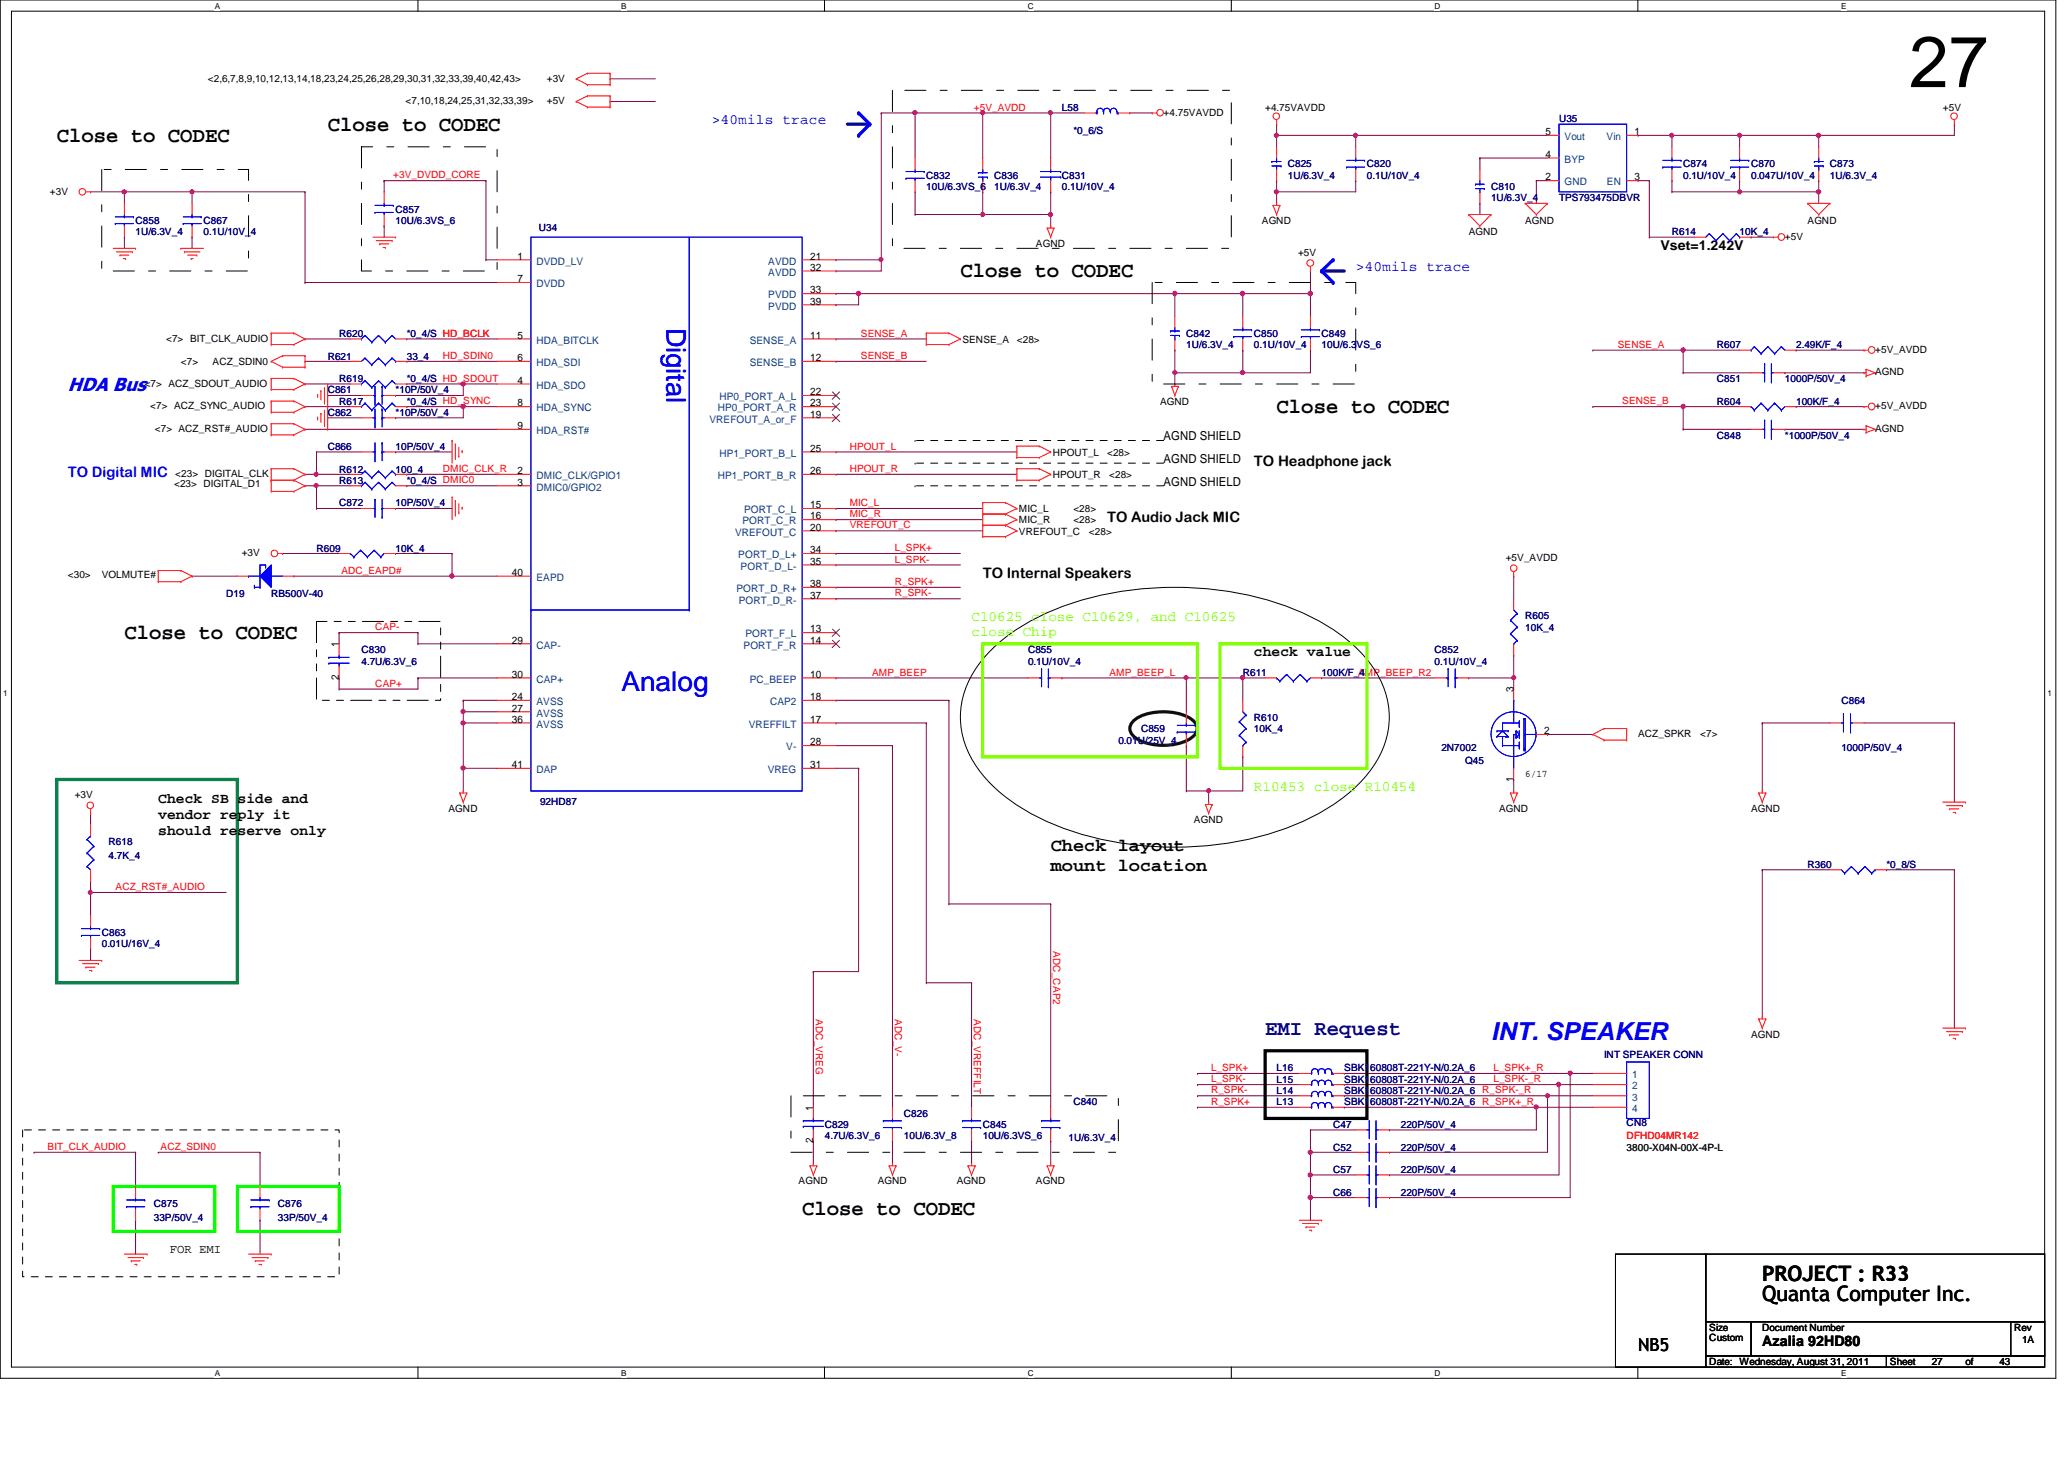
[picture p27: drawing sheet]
<svg xmlns="http://www.w3.org/2000/svg" width="297mm" height="210mm" viewBox="0 0 297 210" stroke-linecap="round" stroke-linejoin="round" font-family="sans-serif">
<defs><g id="words">
<text font-size="10.4" x="274.7" y="12.5">27</text>
<g font-size="3.9" fill="#00f">
<text x="95.9" y="47.1" transform="rotate(90 95.9 47.1)">Digital</text>
<text x="89.4" y="99.4">Analog</text>
</g>
<text font-size="3.6" fill="#00f" x="214.6" y="149.6">INT. SPEAKER</text>
<g font-size="3">
<text x="8.2" y="20.4">Close to CODEC</text>
<text x="47.2" y="18.8">Close to CODEC</text>
<text x="138.2" y="39.9">Close to CODEC</text>
<text x="183.7" y="59.4">Close to CODEC</text>
<text x="17.9" y="91.9">Close to CODEC</text>
<text x="115.4" y="174.8">Close to CODEC</text>
<text x="253.6" y="184.2">PROJECT : R33</text>
<text x="253.6" y="187.2">Quanta Computer Inc.</text>
</g>
<text font-size="3" fill="#000080" x="182.1" y="148.8">EMI Request</text>
<text font-size="2.7" fill="#00f" x="9.8" y="56.2">HDA Bus</text>
<g font-size="2.6">
<text x="151.2" y="122.4">Check layout</text>
<text x="151.2" y="125.3">mount location</text>
<text x="235.8" y="194.3">NB5</text>
</g>
<g font-size="2.1" fill="#00f">
<text x="102.4" y="17.9">&gt;40mils trace</text>
<text x="195.1" y="39">&gt;40mils trace</text>
<text x="9.8" y="68.6">TO Digital MIC</text>
</g>
<g font-size="2.1">
<text x="180.5" y="67">TO Headphone jack</text>
<text x="159.3" y="75.1">TO Audio Jack MIC</text>
<text x="141.4" y="83.2">TO Internal Speakers</text>
<text x="180.5" y="94.3">check value</text>
<text x="22.8" y="115.5">Check SB side and</text>
<text x="22.8" y="117.8">vendor reply it</text>
<text x="22.8" y="120.1">should reserve only</text>
<text x="253.6" y="193.7">Azalia 92HD80</text>
</g>
<g font-size="2.1" fill="#80ff00">
<text x="139.8" y="89.4">C10625 close C10629, and C10625</text>
<text x="139.8" y="91.5">close Chip</text>
<text x="180.5" y="113.7">R10453 close R10454</text>
</g>
<text font-size="1.9" x="239" y="35.9">Vset=1.242V</text>
<g font-size="1.8">
<text x="167.5" y="63.4">AGND SHIELD</text>
<text x="167.5" y="69.8">AGND SHIELD</text>
<text x="167.5" y="66.6">AGND SHIELD</text>
<text x="24.4" y="180.2">FOR EMI</text>
</g>
<g font-size="1.5">
<text x="222.4" y="19.4">5</text>
<text x="222.4" y="22.7">4</text>
<text x="235.2" y="19.4">1</text>
<text x="222.4" y="26">2</text>
<text x="235.2" y="26">3</text>
<text x="74.5" y="37.3">1</text>
<text x="74.5" y="40.6">7</text>
<text x="116.6" y="38.9">32</text>
<text x="116.6" y="37.3">21</text>
<text x="116.6" y="42.2">33</text>
<text x="116.6" y="43.8">39</text>
<text x="74.5" y="48.7">5</text>
<text x="74.5" y="51.9">6</text>
<text x="116.6" y="51.9">12</text>
<text x="116.6" y="48.7">11</text>
<text x="74.5" y="55.2">4</text>
<text x="74.5" y="58.5">8</text>
<text x="116.6" y="56.9">22</text>
<text x="116.6" y="58.5">23</text>
<text x="74.5" y="61.7">9</text>
<text x="116.6" y="60.1">19</text>
<text x="116.6" y="65">25</text>
<text x="74.5" y="69.8">3</text>
<text x="74.5" y="68.2">2</text>
<text x="116.6" y="68.2">26</text>
<text x="116.6" y="76.3">20</text>
<text x="116.6" y="73.1">15</text>
<text x="116.6" y="74.7">16</text>
<text x="73.7" y="82.8">40</text>
<text x="116.6" y="81.2">35</text>
<text x="116.6" y="79.6">34</text>
<text x="116.6" y="84.5">38</text>
<text x="116.6" y="86.1">37</text>
<text x="48.8" y="93.1" transform="rotate(-90 48.8 93.1)">1</text>
<text x="73.7" y="92.6">29</text>
<text x="116.6" y="91">13</text>
<text x="116.6" y="92.6">14</text>
<text x="48.8" y="97.8" transform="rotate(-90 48.8 97.8)">2</text>
<text x="73.7" y="100.7">24</text>
<text x="73.7" y="97.5">30</text>
<text x="116.6" y="100.7">18</text>
<text x="116.6" y="97.5">10</text>
<text x="217.8" y="99.6" transform="rotate(-90 217.8 99.6)">3</text>
<text x="73.7" y="104">36</text>
<text x="73.7" y="102.4">27</text>
<text x="116.6" y="104">17</text>
<text x="116.6" y="107.2">28</text>
<text x="222.2" y="105.6">2</text>
<text x="73.7" y="110.5">41</text>
<text x="116.6" y="110.5">31</text>
<text x="217.8" y="112.5" transform="rotate(-90 217.8 112.5)">1</text>
<text x="117" y="159.8" transform="rotate(-90 117 159.8)">1</text>
<text x="117" y="164.5" transform="rotate(-90 117 164.5)">2</text>
</g>
<g font-size="1.5" fill="#004080">
<text x="225.2" y="20.2">Vout</text>
<text x="225.2" y="23.4">BYP</text>
<text x="231.2" y="20.2">Vin</text>
<text x="225.2" y="26.7">GND</text>
<text x="231.3" y="26.7">EN</text>
<text x="77.2" y="38.1">DVDD_LV</text>
<text x="77.2" y="41.3">DVDD</text>
<text x="110.6" y="39.7">AVDD</text>
<text x="110.6" y="38.1">AVDD</text>
<text x="110.6" y="42.9">PVDD</text>
<text x="110.6" y="44.5">PVDD</text>
<text x="77.2" y="49.4">HDA_BITCLK</text>
<text x="77.2" y="52.7">HDA_SDI</text>
<text x="107.9" y="52.7">SENSE_B</text>
<text x="107.9" y="49.4">SENSE_A</text>
<text x="77.2" y="55.9">HDA_SDO</text>
<text x="77.2" y="59.2">HDA_SYNC</text>
<text x="103.3" y="59.2">HP0_PORT_A_R</text>
<text x="103.5" y="57.6">HP0_PORT_A_L</text>
<text x="77.2" y="62.4">HDA_RST#</text>
<text x="102.1" y="60.8">VREFOUT_A_or_F</text>
<text x="103.5" y="65.7">HP1_PORT_B_L</text>
<text x="77.2" y="70.6">DMIC0/GPIO2</text>
<text x="77.2" y="68.9">DMIC_CLK/GPIO1</text>
<text x="103.3" y="68.9">HP1_PORT_B_R</text>
<text x="105.8" y="77">VREFOUT_C</text>
<text x="106.8" y="75.4">PORT_C_R</text>
<text x="107.1" y="73.8">PORT_C_L</text>
<text x="77.2" y="83.6">EAPD</text>
<text x="106.3" y="80.3">PORT_D_L+</text>
<text x="106.6" y="82">PORT_D_L-</text>
<text x="106" y="85.2">PORT_D_R+</text>
<text x="106.3" y="86.8">PORT_D_R-</text>
<text x="77.2" y="93.3">CAP-</text>
<text x="107" y="93.3">PORT_F_R</text>
<text x="107.3" y="91.7">PORT_F_L</text>
<text x="77.2" y="101.4">AVSS</text>
<text x="77.2" y="98.2">CAP+</text>
<text x="107.9" y="98.2">PC_BEEP</text>
<text x="110.8" y="101.4">CAP2</text>
<text x="77.2" y="104.7">AVSS</text>
<text x="77.2" y="103.1">AVSS</text>
<text x="107.8" y="104.7">VREFFILT</text>
<text x="113.2" y="107.9">V-</text>
<text x="77.2" y="111.2">DAP</text>
<text x="110.5" y="111.2">VREG</text>
<text x="234.9" y="155.1">1</text>
<text x="234.9" y="156.7">2</text>
<text x="234.9" y="158.3">3</text>
<text x="234.9" y="160">4</text>
</g>
<g font-size="1.4">
<text x="29.9" y="11.7">&lt;2,6,7,8,9,10,12,13,14,18,23,24,25,26,28,29,30,31,32,33,39,40,42,43&gt;</text>
<text x="78.7" y="11.7">+3V</text>
<text x="58.4" y="15">&lt;7,10,18,24,25,31,32,33,39&gt;</text>
<text x="78.7" y="15">+5V</text>
<text x="167.5" y="16.6">+4.75VAVDD</text>
<text x="182.1" y="16">+4.75VAVDD</text>
<text x="279.6" y="16">+5V</text>
<text x="7.2" y="28">+3V</text>
<text x="149.1" y="35.5">AGND</text>
<text x="181.6" y="32.2">AGND</text>
<text x="211.4" y="33.9">AGND</text>
<text x="219.5" y="32.2">AGND</text>
<text x="256.9" y="34.5">+5V</text>
<text x="260.1" y="32.2">AGND</text>
<text x="186.8" y="36.8">+5V</text>
<text x="23.9" y="49.1">&lt;7&gt; BIT_CLK_AUDIO</text>
<text x="26" y="52.5">&lt;7&gt;</text>
<text x="30.6" y="52.5">ACZ_SDIN0</text>
<text x="138.5" y="49.3">SENSE_A</text>
<text x="146.3" y="49.3">&lt;28&gt;</text>
<text x="269.9" y="50.8">+5V_AVDD</text>
<text x="20.8" y="55.6">&lt;7&gt; ACZ_SDOUT_AUDIO</text>
<text x="21.6" y="58.9">&lt;7&gt; ACZ_SYNC_AUDIO</text>
<text x="167" y="58.3">AGND</text>
<text x="269.9" y="58.9">+5V_AVDD</text>
<text x="269.9" y="54">AGND</text>
<text x="22.3" y="62.1">&lt;7&gt; ACZ_RST#_AUDIO</text>
<text x="151.5" y="65.5">HPOUT_L</text>
<text x="159.3" y="65.5">&lt;28&gt;</text>
<text x="269.9" y="62.1">AGND</text>
<text x="25.1" y="70.1">&lt;23&gt; DIGITAL_D1</text>
<text x="25.2" y="68.6">&lt;23&gt; DIGITAL_CLK</text>
<text x="151.5" y="68.8">HPOUT_R</text>
<text x="159.6" y="68.8">&lt;28&gt;</text>
<text x="146.6" y="75.3">MIC_R</text>
<text x="146.6" y="73.7">MIC_L</text>
<text x="146.6" y="76.9">VREFOUT_C</text>
<text x="154.5" y="75.3">&lt;28&gt;</text>
<text x="154.5" y="73.7">&lt;28&gt;</text>
<text x="156.7" y="76.9">&lt;28&gt;</text>
<text x="9.8" y="83.1">&lt;30&gt;</text>
<text x="14.6" y="83.1">VOLMUTE#</text>
<text x="34.8" y="80">+3V</text>
<text x="216.7" y="80.7">+5V_AVDD</text>
<text x="235.8" y="106">ACZ_SPKR</text>
<text x="244.7" y="106">&lt;7&gt;</text>
<text x="219.5" y="111.7">6/17</text>
<text x="10.7" y="114.8">+3V</text>
<text x="64.6" y="116.8">AGND</text>
<text x="171.8" y="118.4">AGND</text>
<text x="215.7" y="116.8">AGND</text>
<text x="252" y="116.8">AGND</text>
<text x="252" y="149.3">AGND</text>
<text x="114.9" y="170.4">AGND</text>
<text x="126.3" y="170.4">AGND</text>
<text x="137.7" y="170.4">AGND</text>
<text x="149.1" y="170.4">AGND</text>
<text x="246" y="191.5">Size</text>
<text x="253.6" y="191.5">Document Number</text>
<text x="289.9" y="191.5">Rev</text>
<text x="246" y="196.4">Date: Wednesday, August 31, 2011</text>
<text x="246" y="193">Custom</text>
<text x="272" y="196.4">Sheet</text>
<text x="278" y="196.4">27</text>
<text x="282.9" y="196.4">of</text>
<text x="287.7" y="196.4">43</text>
<text x="291" y="193.2">1A</text>
</g>
<g font-size="1.4" fill="#f00">
<text x="140.2" y="15.9">+5V_AVDD</text>
<text x="56.6" y="25.7">+3V_DVDD_CORE</text>
<text x="63.8" y="51.6">HD_SDIN0</text>
<text x="123.9" y="51.6">SENSE_B</text>
<text x="123.9" y="48.4">SENSE_A</text>
<text x="232.8" y="50">SENSE_A</text>
<text x="233.5" y="58.2">SENSE_B</text>
<text x="122.3" y="64.7">HPOUT_L</text>
<text x="63.8" y="67.9">DMIC_CLK_R</text>
<text x="122.3" y="67.9">HPOUT_R</text>
<text x="122.3" y="72.8">MIC_L</text>
<text x="122.3" y="74.4">MIC_R</text>
<text x="122.3" y="76">VREFOUT_C</text>
<text x="49.1" y="82.5">ADC_EAPD#</text>
<text x="128.8" y="80.9">L_SPK-</text>
<text x="128.8" y="79.3">L_SPK+</text>
<text x="128.8" y="85.8">R_SPK-</text>
<text x="128.8" y="84.2">R_SPK+</text>
<text x="54" y="90.7">CAP-</text>
<text x="54" y="98.8">CAP+</text>
<text x="125.5" y="97.2">AMP_BEEP</text>
<text x="159.7" y="97.2">AMP_BEEP_L</text>
<text x="195.4" y="97.2">AMP_BEEP_R2</text>
<text x="16.6" y="128.1">ACZ_RST#_AUDIO</text>
<text x="151.6" y="136.9" transform="rotate(90 151.6 136.9)">ADC_CAP2</text>
<text x="117.4" y="146.6" transform="rotate(90 117.4 146.6)">ADC_VREG</text>
<text x="128.8" y="146.6" transform="rotate(90 128.8 146.6)">ADC_V-</text>
<text x="140.2" y="146.6" transform="rotate(90 140.2 146.6)">ADC_VREFFILT</text>
<text x="174.3" y="155.7">L_SPK-</text>
<text x="174.3" y="154.1">L_SPK+</text>
<text x="214.9" y="155.7">L_SPK-_R</text>
<text x="214.9" y="154.1">L_SPK+_R</text>
<text x="174.3" y="159">R_SPK+</text>
<text x="174.3" y="157.3">R_SPK-</text>
<text x="6.9" y="165.4">BIT_CLK_AUDIO</text>
<text x="23.1" y="165.4">ACZ_SDIN0</text>
<text x="234.1" y="163.9">DFHD04MR142</text>
</g>
<g font-size="1.4" fill="#000080">
<text x="152.8" y="16">L58</text>
<text x="224.4" y="17.6">U35</text>
<text x="154.5" y="19.2">*0_6/S</text>
<text x="133.3" y="25.7">C832</text>
<text x="133.3" y="27.3">10U/6.3VS_6</text>
<text x="143.1" y="25.7">C836</text>
<text x="143.1" y="27.3">1U/6.3V_4</text>
<text x="152.8" y="25.7">C831</text>
<text x="152.8" y="27.3">0.1U/10V_4</text>
<text x="185.3" y="24.1">C825</text>
<text x="185.3" y="25.7">1U/6.3V_4</text>
<text x="196.7" y="24.1">C820</text>
<text x="196.7" y="25.7">0.1U/10V_4</text>
<text x="214.6" y="27.3">C810</text>
<text x="214.6" y="29">1U/6.3V_4</text>
<text x="224.4" y="29">TPS793475DBVR</text>
<text x="242.2" y="24.1">C874</text>
<text x="242.2" y="25.7">0.1U/10V_4</text>
<text x="252" y="24.1">C870</text>
<text x="252" y="25.7">0.047U/10V_4</text>
<text x="263.4" y="24.1">C873</text>
<text x="263.4" y="25.7">1U/6.3V_4</text>
<text x="19.5" y="32.2">C858</text>
<text x="19.5" y="33.9">1U/6.3V_4</text>
<text x="29.3" y="32.2">C867</text>
<text x="29.3" y="33.9">0.1U/10V_4</text>
<text x="56.9" y="30.6">C857</text>
<text x="56.9" y="32.2">10U/6.3VS_6</text>
<text x="77.6" y="33.2">U34</text>
<text x="240.6" y="33.9">R614</text>
<text x="250.4" y="33.9">10K_4</text>
<text x="47.2" y="51.7">R621</text>
<text x="48.8" y="48.5">R620</text>
<text x="58.5" y="51.7">33_4</text>
<text x="58.5" y="48.5">*0_4/S HD_BCLK</text>
<text x="170.7" y="48.5">C842</text>
<text x="170.7" y="50.1">1U/6.3V_4</text>
<text x="180.5" y="48.5">C850</text>
<text x="180.5" y="50.1">0.1U/10V_4</text>
<text x="190.2" y="48.5">C849</text>
<text x="190.2" y="50.1">10U/6.3VS_6</text>
<text x="247.1" y="50.1">R607</text>
<text x="258.5" y="50.1">2.49K/F_4</text>
<text x="47.2" y="56.6">C861</text>
<text x="47.2" y="59.9">C862</text>
<text x="48.8" y="55">R619</text>
<text x="48.8" y="58.3">R617</text>
<text x="56.9" y="56.6">*10P/50V_4</text>
<text x="56.9" y="59.9">*10P/50V_4</text>
<text x="58.5" y="55">*0_4/S HD_SDOUT</text>
<text x="58.5" y="58.3">*0_4/S HD_SYNC</text>
<text x="247.1" y="58.3">R604</text>
<text x="247.1" y="55">C851</text>
<text x="256.9" y="55">1000P/50V_4</text>
<text x="258.5" y="58.3">100K/F_4</text>
<text x="47.2" y="64.7">C866</text>
<text x="56.9" y="64.7">10P/50V_4</text>
<text x="247.1" y="63.1">C848</text>
<text x="256.9" y="63.1">*1000P/50V_4</text>
<text x="48.8" y="69.6">R613</text>
<text x="48.8" y="68">R612</text>
<text x="56.9" y="68">100_4</text>
<text x="58.5" y="69.6">*0_4/S DMIC0</text>
<text x="48.8" y="72.9">C872</text>
<text x="56.9" y="72.9">10P/50V_4</text>
<text x="45.5" y="79.4">R609</text>
<text x="56.9" y="79.4">10K_4</text>
<text x="32.6" y="85.9">D19</text>
<text x="39" y="85.9">RB500V-40</text>
<text x="219.5" y="89.1">R605</text>
<text x="52" y="94">C830</text>
<text x="52" y="95.6">4.7U/6.3V_6</text>
<text x="148" y="94">C855</text>
<text x="148" y="95.6">0.1U/10V_4</text>
<text x="206.5" y="94">C852</text>
<text x="206.5" y="95.6">0.1U/10V_4</text>
<text x="219.5" y="90.8">10K_4</text>
<text x="178.9" y="97.2">R611</text>
<text x="190.2" y="97.2">100K/F_4</text>
<text x="265" y="101.3">C864</text>
<text x="160.9" y="107">0.01U/25V_4</text>
<text x="164.2" y="105.4">C859</text>
<text x="180.5" y="103.8">R610</text>
<text x="180.5" y="105.4">10K_4</text>
<text x="207.4" y="108">2N7002</text>
<text x="265" y="108">1000P/50V_4</text>
<text x="210.9" y="109.9">Q45</text>
<text x="77.7" y="115.8">92HD87</text>
<text x="15.6" y="121.6">R618</text>
<text x="15.6" y="123.6">4.7K_4</text>
<text x="260.1" y="124.9">R360</text>
<text x="271.5" y="124.9">*0_8/S</text>
<text x="14.6" y="134.6">C863</text>
<text x="14.6" y="136.3">0.01U/16V_4</text>
<text x="183.7" y="155.8">L15</text>
<text x="183.7" y="154.1">L16</text>
<text x="193.5" y="155.8">SBK160808T-221Y-N/0.2A_6</text>
<text x="193.5" y="154.1">SBK160808T-221Y-N/0.2A_6</text>
<text x="230.8" y="152.2">INT SPEAKER CONN</text>
<text x="130.1" y="160.7">C826</text>
<text x="154.5" y="159">C840</text>
<text x="183.7" y="157.4">L14</text>
<text x="183.7" y="159">L13</text>
<text x="193.5" y="157.4">SBK160808T-221Y-N/0.2A_6 R_SPK-_R</text>
<text x="193.5" y="159">SBK160808T-221Y-N/0.2A_6 R_SPK+_R</text>
<text x="234.1" y="162">CN8</text>
<text x="118.7" y="162.3">C829</text>
<text x="118.7" y="163.9">4.7U/6.3V_6</text>
<text x="130.1" y="163.9">10U/6.3V_8</text>
<text x="141.4" y="162.3">C845</text>
<text x="141.4" y="163.9">10U/6.3VS_6</text>
<text x="153.8" y="164.2">1U/6.3V_4</text>
<text x="191.9" y="165.5">C52</text>
<text x="191.9" y="162.3">C47</text>
<text x="201.6" y="165.5">220P/50V_4</text>
<text x="201.6" y="162.3">220P/50V_4</text>
<text x="22.1" y="173.7">C875</text>
<text x="40" y="173.7">C876</text>
<text x="191.9" y="172">C66</text>
<text x="191.9" y="168.8">C57</text>
<text x="201.6" y="172">220P/50V_4</text>
<text x="201.6" y="168.8">220P/50V_4</text>
<text x="22.1" y="175.6">33P/50V_4</text>
<text x="40" y="175.6">33P/50V_4</text>
</g>
<text font-size="1.4" fill="#004000" x="234.1" y="165.5">3800-X04N-00X-4P-L</text>
<g font-size="1.2">
<text x="30.9" y="1.2">A</text>
<text x="89.4" y="1.2">B</text>
<text x="147.9" y="1.2">C</text>
<text x="206.5" y="1.2">D</text>
<text x="265" y="1.2">E</text>
<text x=".5" y="100.2">1</text>
<text x="294.7" y="100.2">1</text>
<text x="30.9" y="197.9">A</text>
<text x="89.4" y="197.9">B</text>
<text x="147.9" y="197.9">C</text>
<text x="206.5" y="197.9">D</text>
<text x="265" y="197.9">E</text>
</g>
</g></defs>
<path d="M0 0h295.9v198.3h-295.9zM1.6 1.6h292.7v195.1h-292.7z" fill="none" stroke="#000" stroke-width=".14"/>
<g fill="#fff">
<path d="M30.9 .2h.7v1.3h-.7z"/>
<path d="M30.9 196.8h.7v1.4h-.7z"/>
</g>
<path d="M60.2 0v1.6M60.2 196.7v1.6" fill="none" stroke="#000" stroke-width=".14"/>
<g fill="#fff">
<path d="M89.4 .2h.7v1.3h-.7z"/>
<path d="M89.4 196.8h.7v1.4h-.7z"/>
</g>
<path d="M118.7 0v1.6M118.7 196.7v1.6" fill="none" stroke="#000" stroke-width=".14"/>
<g fill="#fff">
<path d="M147.9 .2h.8v1.3h-.8z"/>
<path d="M147.9 196.8h.8v1.4h-.8z"/>
</g>
<path d="M177.2 0v1.6M177.2 196.7v1.6" fill="none" stroke="#000" stroke-width=".14"/>
<g fill="#fff">
<path d="M206.5 .2h.8v1.3h-.8z"/>
<path d="M206.5 196.8h.8v1.4h-.8z"/>
</g>
<path d="M235.7 0v1.6M235.7 196.7v1.6" fill="none" stroke="#000" stroke-width=".14"/>
<g fill="#fff">
<path d="M265 .2h.7v1.3h-.7z"/>
<path d="M265 196.8h.7v1.4h-.7z"/>
<path d="M.5 99.1h.6v1.4h-.6z"/>
<path d="M294.7 99.1h.6v1.4h-.6z"/>
</g>
<g fill="none" stroke="#800040" stroke-width=".14">
<path d="M120.3 86.1h.1M120.3 84.5h.1M120.3 86.1h17.9M120.3 84.5h17.9M253.6 104h.1M253.6 104h9.8M222.7 157.6h.1M222.7 157.6v8.2h-22.7M224.4 156h.1M224.4 156v13h-24.4M188.6 162.6h.1M188.6 165.8h.1"/>
<path d="M188.6 165.8h6.5M188.6 162.6h6.5M200 169h.1M200 165.8h.1M200 162.6h.1M200 162.6h21.1"/>
</g>
<circle cx="188.6" cy="165.8" r=".31" fill="#f0f"/>
<circle cx="188.6" cy="165.8" r=".31" fill="none" stroke="#f0f" stroke-width=".14"/>
<path d="M221.1 159.3h.1M221.1 159.3v3.3M188.6 169h.1M188.6 169h6.5M200 172.3h.1M200 172.3h26" fill="none" stroke="#800040" stroke-width=".14"/>
<circle cx="188.6" cy="169" r=".31" fill="#f0f"/>
<circle cx="188.6" cy="169" r=".31" fill="none" stroke="#f0f" stroke-width=".14"/>
<path d="M188.6 172.3h.1M188.6 162.6h.1M188.6 169h.1M188.6 165.8h.1M188.6 162.6v13M188.6 172.3h6.5" fill="none" stroke="#800040" stroke-width=".14"/>
<circle cx="188.6" cy="172.3" r=".32" fill="#f0f"/>
<circle cx="188.6" cy="172.3" r=".32" fill="none" stroke="#f0f" stroke-width=".14"/>
<path d="M226 154.4h.1M226 154.4v17.9" fill="none" stroke="#800040" stroke-width=".14"/>
<circle cx="226" cy="154.4" r=".3" fill="#f0f"/>
<circle cx="226" cy="154.4" r=".3" fill="none" stroke="#f0f" stroke-width=".14"/>
<g fill="none" stroke="#800040" stroke-width=".14">
<path d="M126.8 16.3h.1M126.8 16.3v21.1M126.8 16.3h4.9M131.7 16.3h.1M131.7 16.3v6.4M66.7 58.5h.1M66.7 58.5v1.6h-9.8M56.9 60.1h.1M120.3 100.8h.1M120.3 100.8h16.3M136.6 100.8h.1M136.6 100.8v29.2"/>
<path d="M193.5 159.3h.1M193.5 157.6h.1M193.5 156h.1M193.5 154.4h.1M193.5 159.3h27.6M193.5 157.6h29.2M193.5 156h30.9M193.5 154.4h32.5M4.9 165.8h.1M4.9 165.8h14.6M19.5 165.8h.1M19.5 175.6h.1"/>
<path d="M19.5 165.8v4.9M19.5 175.6v4.8M22.8 165.8h.1M22.8 165.8h14.6M37.4 165.8h.1M37.4 175.6h.1M37.4 165.8v4.9M37.4 175.6v4.8"/>
</g>
<circle cx="66.6" cy="58.5" r=".32" fill="#f0f"/>
<circle cx="66.6" cy="58.5" r=".32" fill="none" stroke="#f0f" stroke-width=".14"/>
<path d="M120.3 37.4h.1M120.3 37.4h6.5M126.8 37.4h.1M126.8 37.4v1.6M131.7 27.6h.1M131.7 27.6v3.3M58.5 58.5h.1M58.5 58.5h8.2" fill="none" stroke="#800040" stroke-width=".14"/>
<circle cx="126.8" cy="37.3" r=".3" fill="#f0f"/>
<circle cx="126.8" cy="37.3" r=".3" fill="none" stroke="#f0f" stroke-width=".14"/>
<path d="M242.2 58.5h.1M242.2 58.5h8.2" fill="none" stroke="#800040" stroke-width=".14"/>
<circle cx="242.2" cy="58.5" r=".31" fill="#f0f"/>
<circle cx="242.2" cy="58.5" r=".31" fill="none" stroke="#f0f" stroke-width=".14"/>
<path d="M242.2 50.4h.1M242.2 53.6h.1M242.2 50.4v3.2M242.2 53.6h9.8M242.2 50.4h8.2M256.9 53.6h.1M256.9 53.6h11.4M258.5 50.4h.1M258.5 58.5h.1M258.5 50.4h9.8M258.5 58.5h9.8" fill="none" stroke="#800040" stroke-width=".14"/>
<circle cx="242.2" cy="50.4" r=".31" fill="#f0f"/>
<circle cx="242.2" cy="50.4" r=".31" fill="none" stroke="#f0f" stroke-width=".14"/>
<g fill="none" stroke="#800040" stroke-width=".14">
<path d="M17.9 27.6h.1M17.9 27.6h9.7M120.3 52h.1M120.3 48.8h.1M120.3 52h13M120.3 48.8h13M169.1 42.2h.1M169.1 42.2v3.3M188.6 42.2h.1M188.6 42.2v3.3M229.2 50.4h.1M229.2 50.4h13"/>
<path d="M48.8 91h.1M48.8 91h11.4M60.2 97.5h.1M60.2 97.5h11.3M60.2 97.5v1.6M120.3 97.5h.1M120.3 97.5h27.7"/>
</g>
<circle cx="188.6" cy="42.2" r=".32" fill="#f0f"/>
<circle cx="188.6" cy="42.2" r=".32" fill="none" stroke="#f0f" stroke-width=".14"/>
<path d="M169.1 53.6h.1M169.1 50.4h.1M169.1 50.4v4.8M169.1 53.6h9.8M178.9 42.2h.1M178.9 42.2v3.3M188.6 50.4h.1M188.6 50.4v3.2" fill="none" stroke="#800040" stroke-width=".14"/>
<circle cx="178.8" cy="53.6" r=".3" fill="#f0f"/>
<circle cx="178.8" cy="53.6" r=".3" fill="none" stroke="#f0f" stroke-width=".14"/>
<circle cx="169.1" cy="53.6" r=".3" fill="#f0f"/>
<circle cx="169.1" cy="53.6" r=".3" fill="none" stroke="#f0f" stroke-width=".14"/>
<g fill="none" stroke="#800040" stroke-width=".14">
<path d="M178.9 53.6h.1M178.9 50.4h.1M178.9 53.6h9.7M178.9 50.4v3.2M48.8 99.1h.1M48.8 91h.1M48.8 97.5h.1M48.8 99.1h11.4M48.8 91v1.6M48.8 97.5v1.6M60.2 91h.1M60.2 91v1.6"/>
<path d="M13 136.5h.1M13 128.4h.1M13 128.4v3.3M13 136.5v1.7M13 128.4h19.6"/>
</g>
<circle cx="13" cy="128.4" r=".3" fill="#f0f"/>
<circle cx="13" cy="128.4" r=".3" fill="none" stroke="#f0f" stroke-width=".14"/>
<path d="M141.4 16.3h.1M141.4 16.3h9.8M13 117h.1M13 117v1.7M13 126.8h.1M13 126.8v1.6" fill="none" stroke="#800040" stroke-width=".14"/>
<circle cx="151.2" cy="16.2" r=".3" fill="#f0f"/>
<circle cx="151.2" cy="16.2" r=".3" fill="none" stroke="#f0f" stroke-width=".14"/>
<circle cx="141.4" cy="16.2" r=".3" fill="#f0f"/>
<circle cx="141.4" cy="16.2" r=".3" fill="none" stroke="#f0f" stroke-width=".14"/>
<path d="M131.7 16.3h.1M131.7 16.3h9.7" fill="none" stroke="#800040" stroke-width=".14"/>
<circle cx="131.7" cy="16.2" r=".31" fill="#f0f"/>
<circle cx="131.7" cy="16.2" r=".31" fill="none" stroke="#f0f" stroke-width=".14"/>
<path d="M141.4 16.3h.1M141.4 16.3v6.4M151.2 16.3h.1M151.2 16.3v6.4M151.2 30.9h.1M151.2 30.9v1.6M120.3 81.3h.1M120.3 81.3h17.9" fill="none" stroke="#800040" stroke-width=".14"/>
<circle cx="151.2" cy="30.9" r=".3" fill="#f0f"/>
<circle cx="151.2" cy="30.9" r=".3" fill="none" stroke="#f0f" stroke-width=".14"/>
<g fill="none" stroke="#800040" stroke-width=".14">
<path d="M17.9 34.1h.1M17.9 27.6h.1M17.9 27.6v1.7M17.9 34.1v1.6M27.6 27.6h.1M27.6 27.6v1.7M141.4 27.6h.1M141.4 27.6v3.3M151.2 27.6h.1M151.2 27.6v3.3M188.6 39h.1M188.6 39v3.2"/>
<path d="M169.1 42.2h.1M169.1 42.2h9.8"/>
</g>
<circle cx="178.8" cy="42.2" r=".31" fill="#f0f"/>
<circle cx="178.8" cy="42.2" r=".31" fill="none" stroke="#f0f" stroke-width=".14"/>
<circle cx="169.1" cy="42.2" r=".31" fill="#f0f"/>
<circle cx="169.1" cy="42.2" r=".31" fill="none" stroke="#f0f" stroke-width=".14"/>
<path d="M13 27.6h.1M13 27.6h4.9" fill="none" stroke="#800040" stroke-width=".14"/>
<circle cx="17.9" cy="27.6" r=".31" fill="#f0f"/>
<circle cx="17.9" cy="27.6" r=".31" fill="none" stroke="#f0f" stroke-width=".14"/>
<path d="M141.4 30.9h.1M141.4 30.9h9.8M43.9 52h.1M43.9 52h6.5M58.5 52h.1M58.5 52h13M120.3 79.6h.1M120.3 79.6h17.9M60.2 92.6h.1M60.2 92.6h11.3" fill="none" stroke="#800040" stroke-width=".14"/>
<circle cx="141.4" cy="30.9" r=".3" fill="#f0f"/>
<circle cx="141.4" cy="30.9" r=".3" fill="none" stroke="#f0f" stroke-width=".14"/>
<path d="M120.3 43.9h.1M120.3 42.2h.1M120.3 42.2h48.8M123.6 42.2h.1M123.6 42.2v1.7h-3.3M117 139.8h.1M117 139.8v19.5" fill="none" stroke="#800040" stroke-width=".14"/>
<circle cx="123.5" cy="42.2" r=".32" fill="#f0f"/>
<circle cx="123.5" cy="42.2" r=".32" fill="none" stroke="#f0f" stroke-width=".14"/>
<path d="M178.9 42.2h.1M178.9 42.2h9.7M128.4 107.3h.1M128.4 107.3v52" fill="none" stroke="#800040" stroke-width=".14"/>
<circle cx="178.8" cy="42.2" r=".31" fill="#f0f"/>
<circle cx="178.8" cy="42.2" r=".31" fill="none" stroke="#f0f" stroke-width=".14"/>
<path d="M87.8 11.3h.1M87.8 11.3h6.5M56.9 79.6h.1M56.9 79.6h8.2M66.7 100.8h.1M66.7 102.4h.1M66.7 100.8h4.8M66.7 100.8v3.2M66.7 102.4h4.8M139.8 141.4h.1M139.8 141.4v17.9" fill="none" stroke="#800040" stroke-width=".14"/>
<circle cx="66.7" cy="102.4" r=".31" fill="#f0f"/>
<circle cx="66.7" cy="102.4" r=".31" fill="none" stroke="#f0f" stroke-width=".14"/>
<path d="M66.7 104h.1M66.7 104h4.8M66.7 104v6.5M151.2 130h.1M151.2 130v29.3" fill="none" stroke="#800040" stroke-width=".14"/>
<circle cx="66.7" cy="104" r=".31" fill="#f0f"/>
<circle cx="66.7" cy="104" r=".31" fill="none" stroke="#f0f" stroke-width=".14"/>
<path d="M66.7 110.5h.1M66.7 110.5v3.3" fill="none" stroke="#800040" stroke-width=".14"/>
<circle cx="66.7" cy="110.5" r=".31" fill="#f0f"/>
<circle cx="66.7" cy="110.5" r=".31" fill="none" stroke="#f0f" stroke-width=".14"/>
<path d="M27.6 27.6h.1M27.6 27.6h16.3M55.3 32.5h.1M55.3 26h.1M55.3 26v1.6M55.3 32.5v1.6M55.3 26h14.6M69.9 26h.1M69.9 37.4h.1M69.9 26v11.4M69.9 37.4h1.6" fill="none" stroke="#800040" stroke-width=".14"/>
<circle cx="27.6" cy="27.6" r=".3" fill="#f0f"/>
<circle cx="27.6" cy="27.6" r=".3" fill="none" stroke="#f0f" stroke-width=".14"/>
<g fill="none" stroke="#800040" stroke-width=".14">
<path d="M43.9 27.6h.1M43.9 27.6v13M120.3 39h.1M120.3 39h6.5M43.9 40.6h.1M43.9 48.8h.1M43.9 55.2h.1M43.9 40.6h27.6M43.9 48.8h6.5M43.9 55.2h6.5M66.7 55.2h.1M66.7 55.2h4.8"/>
<path d="M40.7 79.6h.1M40.7 79.6h8.1M43.9 61.8h.1M43.9 61.8h27.6M47.2 60.1h.1M47.2 60.1h4.8M65.1 79.6h.1M65.1 79.6v3.3h-22.8M42.3 82.9h.1M66.7 110.5h.1M66.7 110.5h4.8M117 164.2h.1"/>
<path d="M117 164.2v3.2M128.4 164.2h.1M128.4 164.2v3.2M139.8 164.2h.1M139.8 164.2v3.2M151.2 164.2h.1M151.2 164.2v3.2"/>
</g>
<circle cx="65" cy="82.9" r=".31" fill="#f0f"/>
<circle cx="65" cy="82.9" r=".31" fill="none" stroke="#f0f" stroke-width=".14"/>
<path d="M56.9 56.9h.1M66.7 55.2h.1M66.7 55.2v1.7h-9.8M217.8 82.9h.1M217.8 82.9v3.2M123.6 110.5h.1M123.6 110.5v29.3" fill="none" stroke="#800040" stroke-width=".14"/>
<circle cx="66.7" cy="55.2" r=".31" fill="#f0f"/>
<circle cx="66.7" cy="55.2" r=".31" fill="none" stroke="#f0f" stroke-width=".14"/>
<g fill="none" stroke="#800040" stroke-width=".14">
<path d="M43.9 58.5h.1M43.9 58.5h6.5M47.2 56.9h.1M47.2 56.9h4.8M58.5 55.2h.1M58.5 48.8h.1M58.5 55.2h8.2M58.5 48.8h13M66.7 58.5h.1M66.7 58.5h4.8M190.2 97.5h.1M190.2 97.5h16.3"/>
<path d="M211.4 97.5h.1M211.4 97.5h6.4M217.8 112.1h.1M217.8 112.1v1.7"/>
</g>
<circle cx="217.8" cy="97.5" r=".3" fill="#f0f"/>
<circle cx="217.8" cy="97.5" r=".3" fill="none" stroke="#f0f" stroke-width=".14"/>
<path d="M224.4 156h.1M224.4 156h4.8" fill="none" stroke="#800040" stroke-width=".14"/>
<circle cx="224.3" cy="156" r=".31" fill="#f0f"/>
<circle cx="224.3" cy="156" r=".31" fill="none" stroke="#f0f" stroke-width=".14"/>
<path d="M173.9 113.8h.1M173.9 113.8v1.6M172.3 159.3h.1M172.3 157.6h.1M172.3 156h.1M172.3 154.4h.1M172.3 159.3h14.7M172.3 157.6h14.7M172.3 156h14.7M172.3 154.4h14.7" fill="none" stroke="#800040" stroke-width=".14"/>
<circle cx="173.9" cy="113.7" r=".3" fill="#f0f"/>
<circle cx="173.9" cy="113.7" r=".3" fill="none" stroke="#f0f" stroke-width=".14"/>
<path d="M170.7 97.5h.1M170.7 97.5h8.2" fill="none" stroke="#800040" stroke-width=".14"/>
<circle cx="170.7" cy="97.5" r=".3" fill="#f0f"/>
<circle cx="170.7" cy="97.5" r=".3" fill="none" stroke="#f0f" stroke-width=".14"/>
<path d="M170.7 97.5h.1M170.7 97.5v4.9M178.9 97.5h.1M178.9 97.5h3.2M178.9 97.5v3.3M173.9 113.8h.1M178.9 108.9h.1M178.9 108.9v4.9h-5" fill="none" stroke="#800040" stroke-width=".14"/>
<circle cx="178.8" cy="97.5" r=".3" fill="#f0f"/>
<circle cx="178.8" cy="97.5" r=".3" fill="none" stroke="#f0f" stroke-width=".14"/>
<path d="M252 34.1h.1M252 34.1h3.2M222.7 157.6h.1M222.7 157.6h6.5" fill="none" stroke="#800040" stroke-width=".14"/>
<circle cx="222.7" cy="157.6" r=".3" fill="#f0f"/>
<circle cx="222.7" cy="157.6" r=".3" fill="none" stroke="#f0f" stroke-width=".14"/>
<path d="M221.1 159.3h.1M221.1 159.3h8.1" fill="none" stroke="#800040" stroke-width=".14"/>
<circle cx="221.1" cy="159.3" r=".31" fill="#f0f"/>
<circle cx="221.1" cy="159.3" r=".31" fill="none" stroke="#f0f" stroke-width=".14"/>
<path d="M45.5 69.9h.1M45.5 69.9h4.9M226 154.4h.1M226 154.4h3.2" fill="none" stroke="#800040" stroke-width=".14"/>
<circle cx="45.5" cy="69.8" r=".3" fill="#f0f"/>
<circle cx="45.5" cy="69.8" r=".3" fill="none" stroke="#f0f" stroke-width=".14"/>
<path d="M235.8 19.5h.1M235.8 19.5h4.8M261.7 19.5h.1M261.7 19.5h19.6M261.7 19.5v1.6M217.8 97.5h.1M217.8 97.5v1.6" fill="none" stroke="#800040" stroke-width=".14"/>
<circle cx="261.7" cy="19.5" r=".31" fill="#f0f"/>
<circle cx="261.7" cy="19.5" r=".31" fill="none" stroke="#f0f" stroke-width=".14"/>
<path d="M195.1 19.5h.1M195.1 19.5h27.6M240.6 19.5h.1M240.6 19.5v1.6M250.4 19.5h.1M250.4 19.5v1.6" fill="none" stroke="#800040" stroke-width=".14"/>
<circle cx="195.1" cy="19.5" r=".3" fill="#f0f"/>
<circle cx="195.1" cy="19.5" r=".3" fill="none" stroke="#f0f" stroke-width=".14"/>
<path d="M183.7 19.5h.1M183.7 17.9h.1M183.7 17.9v3.2M183.7 27.6h.1M183.7 27.6v1.7M183.7 27.6h11.4M250.4 26h.1M250.4 26v1.6" fill="none" stroke="#800040" stroke-width=".14"/>
<circle cx="183.7" cy="27.6" r=".3" fill="#f0f"/>
<circle cx="183.7" cy="27.6" r=".3" fill="none" stroke="#f0f" stroke-width=".14"/>
<g fill="none" stroke="#800040" stroke-width=".14">
<path d="M183.7 19.5h.1M183.7 19.5h11.4M195.1 19.5h.1M195.1 19.5v1.6M281.3 17.9h.1M281.3 17.9v1.6M183.7 26h.1M183.7 26v1.6M195.1 26h.1M195.1 26v1.6M240.6 27.6h.1M240.6 26h.1"/>
<path d="M240.6 27.6h9.8M240.6 26v1.6M136.6 130h.1M136.6 130h14.6"/>
</g>
<circle cx="183.7" cy="19.5" r=".3" fill="#f0f"/>
<circle cx="183.7" cy="19.5" r=".3" fill="none" stroke="#f0f" stroke-width=".14"/>
<path d="M261.7 27.6h.1M261.7 27.6v1.7" fill="none" stroke="#800040" stroke-width=".14"/>
<circle cx="261.7" cy="27.6" r=".31" fill="#f0f"/>
<circle cx="261.7" cy="27.6" r=".31" fill="none" stroke="#f0f" stroke-width=".14"/>
<path d="M250.4 19.5h.1M250.4 19.5h11.3" fill="none" stroke="#800040" stroke-width=".14"/>
<circle cx="250.4" cy="19.5" r=".3" fill="#f0f"/>
<circle cx="250.4" cy="19.5" r=".3" fill="none" stroke="#f0f" stroke-width=".14"/>
<g fill="none" stroke="#800040" stroke-width=".14">
<path d="M213 22.7h.1M213 29.3h.1M213 22.7h9.7M213 22.7v1.7M213 29.3v1.6M221.1 26h.1M221.1 26h1.6M235.8 26h.1M235.8 26h1.6M237.4 26h.1M237.4 34.1h.1M237.4 26v8.1"/>
<path d="M237.4 34.1h6.5M250.4 27.6h.1M250.4 27.6h11.3"/>
</g>
<circle cx="250.4" cy="27.6" r=".3" fill="#f0f"/>
<circle cx="250.4" cy="27.6" r=".3" fill="none" stroke="#f0f" stroke-width=".14"/>
<path d="M240.6 19.5h.1M240.6 19.5h9.8M261.7 26h.1M261.7 26v1.6" fill="none" stroke="#800040" stroke-width=".14"/>
<circle cx="240.6" cy="19.5" r=".3" fill="#f0f"/>
<circle cx="240.6" cy="19.5" r=".3" fill="none" stroke="#f0f" stroke-width=".14"/>
<g fill="none" stroke="#800040" stroke-width=".14">
<path d="M87.8 14.6h.1M87.8 14.6h6.5M27.6 34.1h.1M27.6 34.1v1.6M131.7 30.9h.1M131.7 30.9h9.7M221.1 26h.1M221.1 26v3.3M45.5 65h.1M45.5 73.2h.1M45.5 68.2h.1M45.5 68.2h4.9"/>
<path d="M45.5 65h6.5M45.5 73.2h6.5M45.5 65v3.2M56.9 73.2h.1M56.9 73.2h8.2M58.5 68.2h.1M58.5 68.2h13M120.3 68.2h.1M120.3 65h.1M120.3 68.2h26M120.3 65h26M27.6 82.9h.1"/>
<path d="M27.6 82.9h6.6M65.1 82.9h.1M65.1 82.9h6.4M152.8 97.5h.1M152.8 97.5h17.9M170.7 113.8h.1M170.7 107.3h.1M170.7 113.8h3.2M170.7 107.3v6.5M117 139.8h.1M117 139.8h6.6"/>
</g>
<circle cx="45.5" cy="68.2" r=".3" fill="#f0f"/>
<circle cx="45.5" cy="68.2" r=".3" fill="none" stroke="#f0f" stroke-width=".14"/>
<g fill="none" stroke="#800040" stroke-width=".14">
<path d="M151.2 16.3h.1M151.2 16.3h4.9M162.6 16.3h.1M162.6 16.3h3.2M229.2 58.5h.1M229.2 58.5h13M242.2 58.5h.1M242.2 58.5v3.3M43.9 69.9h.1M43.9 68.2h.1M43.9 69.9h1.6M43.9 68.2h1.6"/>
<path d="M45.5 69.9h.1M45.5 69.9v3.3M56.9 65h.1M56.9 65h8.2M58.5 69.9h.1M58.5 69.9h13M120.3 73.2h.1M120.3 74.8h.1M120.3 76.4h.1M120.3 73.2h21.1M120.3 74.8h21.1M120.3 76.4h21.1"/>
<path d="M242.2 61.8h.1M242.2 61.8h9.8M256.9 61.8h.1M256.9 61.8h11.4M217.8 94.3h.1M217.8 94.3v3.2M120.3 104h.1M120.3 104h13M120.3 107.3h8.1M120.3 110.5h3.3M123.6 110.5h.1M128.4 107.3h.1"/>
<path d="M133.3 104h.1M133.3 104v37.4M222.7 105.7h.1M222.7 105.7h6.5M253.6 104h.1M253.6 104v9.8M268.3 104h13M281.3 104h.1M281.3 104v11.4M253.6 125.1h.1M253.6 125.1h9.8M253.6 125.1v21.2"/>
<path d="M271.5 125.1h.1M271.5 125.1h9.8M281.3 125.1h.1M281.3 125.1v22.8M133.3 141.4h.1M133.3 141.4h6.5"/>
</g>
<g fill="none" stroke="#f00" stroke-width=".14">
<path d="M82.9 11.3h.1M82.9 14.6h.1M82.9 11.3l1.6 .9M82.9 14.6l1.6 .8M84.5 10.5h.1M84.5 12.2h.1M84.5 13.8h.1M84.5 15.4h.1M84.5 10.5h3.3M84.5 10.5l-1.6 .8M84.5 12.2h3.3M84.5 13.8h3.3"/>
<path d="M84.5 13.8l-1.6 .8M84.5 15.4h3.3M87.8 12.2h.1M87.8 10.5h.1M87.8 15.4h.1M87.8 13.8h.1M87.8 10.5v1.7M87.8 13.8v1.6M165.8 16.3h.1M165.8 16.3h.7M183.7 17.9h.1M183.7 17.2v.7"/>
<path d="M281.3 17.9h.1M281.3 17.2v.7M12.4 27.6h.6M13 27.6h.1M16.3 35.7h3.2M16.8 36.2h2.2M17.3 36.7h.1M17.3 36.7h1.2M17.7 37.2h.4M18.1 37.2h.1M19 36.2h.1M19.5 35.7h.1"/>
<path d="M26 35.7h.1M26 35.7h3.3M26.5 36.2h.1M26.5 36.2h2.3M27 36.7h1.3M27.5 37.2h.1M27.5 37.2h.3M28.3 36.7h.1M53.7 34.1h3.2M54.1 34.6h2.3M54.6 35.1h.1M54.6 35.1h1.4"/>
<path d="M55.1 35.6h.4M55.5 35.6h.1M56.4 34.6h.1M56.9 34.1h.1M150.7 32.8h.1M150.7 32.8l.5 1.3M150.7 32.8h1M151.2 34.1h.1M151.2 32.5h.1M151.2 32.5v.3M151.7 32.8h.1M151.7 32.8l-.5 1.3"/>
<path d="M183.2 29.5h.1M183.2 29.5l.5 1.4M183.2 29.5h1M183.7 30.9h.1M183.7 29.3h.1M183.7 29.3v.2M184.2 29.5h.1M184.2 29.5l-.5 1.4M188.6 39h.1M188.6 38.4v.6M211.4 30.9h.1M211.4 30.9h3.2"/>
<path d="M211.4 30.9l1.6 1.6M213 32.5h.1M214.6 30.9h.1M214.6 30.9l-1.6 1.6M219.5 29.3h.1M219.5 29.3h3.2M219.5 29.3l1.6 1.6M221.1 30.9h.1M222.7 29.3h.1M222.7 29.3l-1.6 1.6M255.2 34.1h.1M255.2 34.1h.7"/>
<path d="M260.1 29.3h.1M260.1 29.3h3.3M260.1 29.3l1.6 1.6M261.7 30.9h.1M263.4 29.3h.1M263.4 29.3l-1.7 1.6M39 56h.1M39 54.4h.1M39 52h.1M39 49.6h.1M39 47.9h.1M39 59.3h.1"/>
<path d="M39 57.7h.1M39 47.9v1.7M39 54.4v1.6M39 57.7v1.6M39 49.6h3.3M39 47.9h3.3M39 56h3.3M39 54.4h3.3M39 52l1.7 .8M39 59.3h3.3M39 57.7h3.3M40.7 52.8h.1"/>
<path d="M40.7 51.2h.1M40.7 52.8h3.2M40.7 51.2h3.2M40.7 51.2l-1.7 .8M42.3 56h.1M42.3 54.4h.1M42.3 49.6h.1M42.3 47.9h.1M42.3 59.3h.1M42.3 57.7h.1M42.3 54.4l1.6 .8M42.3 47.9l1.6 .9"/>
<path d="M42.3 57.7l1.6 .8M43.9 55.2h.1M43.9 52.8h.1M43.9 51.2h.1M43.9 48.8h.1M43.9 58.5h.1M43.9 55.2l-1.6 .8M43.9 51.2v1.6M43.9 48.8l-1.6 .8M43.9 58.5l-1.6 .8M45.7 57h.1M45.7 56.7v.3"/>
<path d="M45.7 60v.3M46.2 59.5h.1M46.2 56.2h.1M46.2 56.2v1.3M46.2 59.5v1.3M46.7 58h.1M46.7 55.8v2.2M46.7 59v2.3M47.2 58.5h.1M47.2 55.2v6.6M133.3 49.6h.1M133.3 47.9h.1"/>
<path d="M133.3 49.6h3.3M133.3 47.9v1.7M133.3 47.9h3.3M136.6 49.6h.1M136.6 47.9h.1M136.6 47.9l1.6 .9M138.2 48.8h.1M138.2 48.8l-1.6 .8M168.6 55.6h.1M168.6 55.6l.5 1.3M168.6 55.6h1M169.1 56.9h.1"/>
<path d="M169.1 55.2h.1M169.1 55.2v.4M169.6 55.6h.1M169.6 55.6l-.5 1.3M268.3 58.5h.1M268.3 50.4h.1M268.3 53.6h.1M268.3 58.5h.6M268.3 50.4h.6M268.3 53.6h.3M268.6 54.1h.1M268.6 53.1h.1"/>
<path d="M268.6 53.1v1M268.6 53.1l1.3 .5M269.9 53.6h.1M269.9 53.6l-1.3 .5M39 70.7h.1M39 69.1h.1M39 67.4h.1M39 61h.1M39 62.6h.1M39 70.7h3.3M39 61v1.6M39 67.4v3.3"/>
<path d="M39 69.1h3.3M39 67.4h3.3M39 61h3.3M39 62.6h3.3M40 79.6h.7M40.7 79.6h.1M42.3 70.7h.1M42.3 69.1h.1M42.3 67.4h.1M42.3 61h.1M42.3 62.6h.1M42.3 69.1l1.6 .8"/>
<path d="M42.3 67.4l1.6 .8M42.3 61l1.6 .8M43.9 69.9h.1M43.9 68.2h.1M43.9 61.8h.1M43.9 69.9l-1.6 .8M43.9 68.2l-1.6 .9M43.9 61.8l-1.6 .8M45.7 60.3h.1M46.7 61.3h.1M47.2 61.8h.1M65.1 71.5h.1"/>
<path d="M65.1 63.4h.1M65.1 63.4v3.2M65.1 71.5v3.3M65.5 72h.1M65.5 63.9h.1M65.5 63.9v2.2M65.5 72v2.3M66 73.8h.1M66 65.7h.1M66 64.3v1.4M66 72.5v1.3M66.5 73h.1"/>
<path d="M66.5 64.9h.1M66.5 64.9v.3M66.5 73v.3M141.4 75.6h.1M141.4 74h.1M141.4 72.3h.1M141.4 77.2h.1M141.4 75.6h3.3M141.4 72.3v4.9M141.4 74h3.3M141.4 72.3h3.3M141.4 77.2h3.3"/>
<path d="M144.7 75.6h.1M144.7 74h.1M144.7 72.3h.1M144.7 77.2h.1M144.7 74l1.6 .8M144.7 72.3l1.6 .9M144.7 75.6l1.6 .8M146.3 65.8h.1M146.3 64.2h.1M146.3 69.1h.1M146.3 67.4h.1M146.3 74.8h.1"/>
<path d="M146.3 73.2h.1M146.3 76.4h.1M146.3 69.1h3.3M146.3 67.4h3.3M146.3 65.8h3.3M146.3 64.2v1.6M146.3 67.4v1.7M146.3 64.2h3.3M146.3 74.8l-1.6 .8M146.3 73.2l-1.6 .8M146.3 76.4l-1.6 .8M149.6 65.8h.1"/>
<path d="M149.6 64.2h.1M149.6 69.1h.1M149.6 67.4h.1M149.6 64.2l1.6 .8M149.6 67.4l1.6 .8M151.2 65h.1M151.2 68.2h.1M151.2 65l-1.6 .8M151.2 68.2l-1.6 .9M268.3 61.8h.1M268.3 61.8h.3M268.6 62.2h.1"/>
<path d="M268.6 61.3h.1M268.6 61.3v.9M268.6 61.3l1.3 .5M269.9 61.8h.1M269.9 61.8l-1.3 .4M22.8 83.7h.1M22.8 82.1h.1M22.8 83.7h3.2M22.8 82.1v1.6M22.8 82.1h3.2M26 83.7h.1M26 82.1h.1"/>
<path d="M26 82.1l1.6 .8M27.6 82.9h.1M27.6 82.9l-1.6 .8M217.8 82.9h.1M217.8 82.3v.6M13 117h.1M13 116.4v.6M66.2 114.1h.1M66.2 114.1l.5 1.3M66.2 114.1h1M66.7 115.4h.1M66.7 113.8h.1"/>
<path d="M66.7 113.8v.3M67.2 114.1h.1M67.2 114.1l-.5 1.3M173.5 115.7h.1M173.5 115.7h1M173.5 115.7l.4 1.3M173.9 117h.1M173.9 115.4h.1M173.9 115.4v.3M174.5 115.7h.1M174.5 115.7l-.6 1.3M217.4 114.1h.1"/>
<path d="M217.4 114.1h1M217.4 114.1l.4 1.3M217.8 115.4h.1M217.8 113.8h.1M217.8 113.8v.3M218.4 114.1h.1M218.4 114.1l-.6 1.3M229.2 105.7h.1M229.2 105.7l1.6 .8M230.8 106.5h.1M230.8 104.8h.1M230.8 106.5h3.3"/>
<path d="M230.8 104.8h3.3M230.8 104.8l-1.6 .9M234.1 106.5h.1M234.1 104.8h.1M234.1 104.8v1.7M253.1 114.1h.1M253.1 114.1h1M253.1 114.1l.5 1.3M253.6 115.4h.1M253.6 113.8h.1M253.6 113.8v.3M254.1 114.1h.1"/>
<path d="M254.1 114.1l-.5 1.3M279.6 115.4h3.3M280.1 115.9h2.3M280.6 116.4h.1M280.6 116.4h1.3M281.1 116.9h.3M281.4 116.9h.1M282.4 115.9h.1M282.9 115.4h.1M11.4 138.2h3.2M11.9 138.6h2.3M12.4 139.1h.1"/>
<path d="M12.4 139.1h1.3M12.9 139.6h.3M13.2 139.6h.1M14.2 138.6h.1M14.6 138.2h.1M253.1 146.6h.1M253.1 146.6h1M253.1 146.6l.5 1.3M253.6 147.9h.1M253.6 146.3h.1M253.6 146.3v.3M254.1 146.6h.1"/>
<path d="M254.1 146.6l-.5 1.3M279.6 147.9h3.3M280.1 148.4h2.3M280.6 148.9h.1M280.6 148.9h1.3M281.1 149.4h.3M281.4 149.4h.1M282.4 148.4h.1M282.9 147.9h.1M116.6 167.7h.1M116.6 167.7h1M116.6 167.7l.4 1.3"/>
<path d="M117 169h.1M117 167.4h.1M117 167.4v.3M117.6 167.7h.1M117.6 167.7l-.6 1.3M128 167.7h.1M128 167.7h.9M128 167.7l.4 1.3M128.4 169h.1M128.4 167.4h.1M128.4 167.4v.3M128.9 167.7h.1"/>
<path d="M128.9 167.7l-.5 1.3M139.3 167.7h.1M139.3 167.7h1M139.3 167.7l.5 1.3M139.8 169h.1M139.8 167.4h.1M139.8 167.4v.3M140.3 167.7h.1M140.3 167.7l-.5 1.3M150.7 167.7h.1M150.7 167.7h1M150.7 167.7l.5 1.3"/>
<path d="M151.2 169h.1M151.2 167.4h.1M151.2 167.4v.3M151.7 167.7h.1M151.7 167.7l-.5 1.3M187 175.6h3.2M187.4 176h2.3M188 176.5h.1M188 176.5h1.2M188.4 177h.4M188.8 177h.1M189.7 176h.1"/>
<path d="M190.2 175.6h.1M17.9 180.4h3.3M18.4 180.9h2.3M18.9 181.4h.1M18.9 181.4h1.3M19.4 181.9h.3M19.7 181.9h.1M20.7 180.9h.1M21.2 180.4h.1M35.8 180.4h3.2M36.3 180.9h2.3M36.7 181.4h.1"/>
<path d="M36.7 181.4h1.4M37.3 181.9h.3M37.6 181.9h.1M38.6 180.9h.1M39 180.4h.1"/>
<circle cx="167" cy="16.2" r=".47"/>
<circle cx="183.7" cy="16.7" r=".47"/>
<circle cx="281.2" cy="16.7" r=".47"/>
<circle cx="11.8" cy="27.6" r=".47"/>
<circle cx="188.6" cy="37.8" r=".48"/>
<circle cx="256.4" cy="34.1" r=".48"/>
<circle cx="269.3" cy="58.5" r=".48"/>
<circle cx="269.3" cy="50.4" r=".48"/>
<circle cx="39.5" cy="79.6" r=".47"/>
<circle cx="217.8" cy="81.7" r=".47"/>
<circle cx="13" cy="115.9" r=".47"/>
</g>
<path d="M142.8 93.3a31.6 31.6 0 0 1 14.3-7.3 48.5 48.5 0 0 1 30.2 2.1 22.9 22.9 0 0 1 11.1 9.2 12 12 0 0 1-.9 13.1 25.7 25.7 0 0 1-12.2 8.7 48.1 48.1 0 0 1-34.5-.8 22.9 22.9 0 0 1-11-9.2 12 12 0 0 1 .8-13.2l1.1-1.3zM232.5 180.4h13v16.3h-13zM245.5 180.4h48.8v9.8h-48.8zM245.5 190.2h6.5v4.9h-6.5zM245.5 195.1h26v1.6h-26zM252 190.2h42.3v4.9h-42.3zM271.5 195.1h22.8v1.6h-22.8zM289.4 190.2h4.9v4.9h-4.9z" fill="none" stroke="#000" stroke-width=".14"/>
<path d="M163 103.9a6.1 6.1 0 0 1 4.4-1.5 6.2 6.2 0 0 1 4.5 1.5 1.44 1.44 0 0 1-.4 2.3 8.1 8.1 0 0 1-8.1 0 1.49 1.49 0 0 1-.4-2.3z" fill="none" stroke="#004000" stroke-width=".47"/>
<path d="M3.3 162.6h45.5v21.1h-45.5z" fill="none" stroke="#000" stroke-width=".14" stroke-dasharray="1 1 1 1 1 1 1 1"/>
<path d="M16.3 170.7h14.6v6.5h-14.6zM34.2 170.7h14.6v6.5h-14.6z" fill="none" stroke="#0f0" stroke-width=".47"/>
<path d="M8.2 112.1h26v29.3h-26z" fill="none" stroke="#008040" stroke-width=".47"/>
<path d="M14.6 24.4h21.2v14.6h-21.2z" fill="none" stroke="#000" stroke-width=".14" stroke-dasharray="3 2 1 2"/>
<path d="M190.2 39h3.3" fill="none" stroke="#0000a0" stroke-width=".47"/>
<circle cx="190.2" cy="39" r=".23" fill="#0000a0"/>
<path d="M190.2 39l1.7 1.6" fill="none" stroke="#00f" stroke-width=".47"/>
<circle cx="191.9" cy="40.6" r=".23" fill="#00f"/>
<path d="M191.9 37.4l-1.7 1.6" fill="none" stroke="#00f" stroke-width=".47"/>
<circle cx="191.9" cy="37.4" r=".23" fill="#00f"/>
<path d="M128.4 13h48.8v22.7h-48.8zM165.8 40.6h29.3v14.6h-29.3z" fill="none" stroke="#000" stroke-width=".14" stroke-dasharray="3 2 1 2"/>
<path d="M141.4 92.6h30.9v16.3h-30.9zM175.6 92.6h21.1v17.9h-21.1z" fill="none" stroke="#80ff00" stroke-width=".47"/>
<path d="M122 17.9h3.2" fill="none" stroke="#0000a0" stroke-width=".47"/>
<circle cx="125.2" cy="17.9" r=".23" fill="#0000a0"/>
<path d="M123.6 16.3l1.6 1.6" fill="none" stroke="#00f" stroke-width=".47"/>
<circle cx="123.6" cy="16.3" r=".23" fill="#00f"/>
<path d="M125.2 17.9l-1.6 1.6" fill="none" stroke="#00f" stroke-width=".47"/>
<circle cx="123.6" cy="19.5" r=".23" fill="#00f"/>
<path d="M45.5 89.4h17.9v11.4h-17.9z" fill="none" stroke="#000" stroke-width=".14" stroke-dasharray="3 1 1 1 1 1"/>
<path d="M182.1 151.2h14.6v9.7h-14.6z" fill="none" stroke="#000" stroke-width=".47"/>
<path d="M131.7 66.6h.1M131.7 63.4h.1M131.7 69.9h.1M167.5 66.6h-35.8M167.5 63.4h-35.8M167.5 69.9h-35.8" fill="none" stroke="#000" stroke-width=".14" stroke-dasharray="1 1 1 1 1 1 1 1"/>
<path d="M52 21.1h19.5v17.9h-19.5zM113.8 157.6h47.1v8.2h-47.1z" fill="none" stroke="#000" stroke-width=".14" stroke-dasharray="3 2 1 2"/>
<g fill="none" stroke="#00f" stroke-width=".14">
<path d="M52 55.2h.1M52.5 54.8h.1M52.5 54.8l1 1M52.5 54.8l-.5 .4M53.5 55.8h.1M54.5 54.8h.1M54.5 54.8l1 1M54.5 54.8l-1 1M55.5 55.8h.1M56.4 54.8h.1M56.4 54.8l.5 .4M56.4 54.8l-.9 1"/>
<path d="M52 69.9h.1M52.5 69.4h.1M52.5 69.4l1 1M52.5 69.4l-.5 .5M53.5 70.4h.1M54.5 69.4h.1M54.5 69.4l1 1M54.5 69.4l-1 1M55.5 70.4h.1M56.4 69.4h.1M56.4 69.4l.5 .5M56.4 69.4l-.9 1"/>
<path d="M47.3 95.4h.1M47.3 94.6h.1M47.3 95.4h2.9M47.3 94.6h2.9M48.8 94.6h.1M48.8 95.4h.1M48.8 94.3v.3M48.8 95.4v.5M208.1 97.5h.3M208.4 96.2h.1M208.4 97.5h.1M208.4 96.2v2.6"/>
<path d="M209.4 97.5h.1M209.4 98.8h.1M209.4 97.5h.3M209.4 96.2v2.6M178.3 103.8h.1M178.3 105.8h.1M178.3 103.8l1 1M178.3 105.8l1 1M178.9 107.3h.1M178.9 102.4l.4 .5M179.3 102.9h.1M179.3 104.8h.1"/>
<path d="M179.3 106.8h.1M179.3 102.9l-1 .9M179.3 104.8l-1 1M179.3 106.8l-.4 .5M12.5 124.7h.1M12.5 122.7h.1M12.5 120.8h.1M12.5 124.7l.5 .4M12.5 122.7l1 1M12.5 120.8l1 1M13 120.3h.1M13 120.3l-.5 .5"/>
<path d="M13.5 123.7h.1M13.5 121.8h.1M13.5 123.7l-1 1M13.5 121.8l-1 .9M188.6 157.6h.2M188.8 157.6h.1M188.8 157.5h.1M188.8 157.5v.1M189.6 157.5h.1a.46 .46 0 0 0-.5-.5 .46 .46 0 0 0-.4 .5M189.7 157.6h.1M190.6 157.5h.1a.46 .46 0 0 0-.5-.5 .46 .46 0 0 0-.5 .5v.1M190.7 157.5h.1"/>
<path d="M190.7 157.5v.1M191.6 157.5a.46 .46 0 0 0-.5-.5 .46 .46 0 0 0-.4 .5M191.7 157.6h.1M191.7 157.6h.2M191.7 157.5v.1M191.9 157.6h.1M196.7 165.8h.4M197.1 164.5h.1M197.1 165.8h.1M197.1 164.5v2.6M198 165.8h.1M198 167.1h.1"/>
<path d="M198 165.8h.3M198 164.5v2.6"/>
</g>
<g fill="none" stroke="#f00" stroke-width=".14">
<path d="M50.4 55.2h1.6M56.9 55.2h1.6M50.4 69.9h1.6M56.9 69.9h1.6M48.8 92.6v1.7M48.8 95.9v1.6M206.5 97.5h1.6M209.7 97.5h1.7M13 118.7v1.6M178.9 100.8v1.6M178.9 107.3v1.6M13 125.1v1.7"/>
<path d="M187 157.6h1.6M191.9 157.6h1.6M195.1 165.8h1.6M198.3 165.8h1.7"/>
</g>
<path d="M39 81.3v3.2l-1.6-1.6z" fill="#00f"/>
<g fill="none" stroke="#00f" stroke-width=".14">
<path d="M35.8 82.9h.1M35.8 82.9h1.6M36.6 84.5h.1M36.6 84.2h.1M36.6 84.5h.8M36.6 84.2v.3M37.4 84.5h.1M38.2 81.3h.1M38.2 81.6h.1M38.2 81.3h-.8v3.2M38.2 81.3v.3M39 81.3v3.2l-1.6-1.6z"/>
<path d="M39 82.9h.1M39 82.9h1.7"/>
</g>
<path d="M39 81.3v3.2l-1.6-1.6z" fill="#00f"/>
<g fill="none" stroke="#00f" stroke-width=".14">
<path d="M157.7 16.3h.2M157.9 16.3h.1M157.9 16.1h.1M157.9 16.1v.2M158.7 16h.1a.47 .47 0 0 0-.7-.4l-.2 .2v.3M158.8 16.3h.1M159.7 16h.1a.47 .47 0 0 0-.8-.4l-.1 .2-.1 .5M159.8 16.1h.1M159.8 16.1v.2M160.7 16a.47 .47 0 0 0-.7-.4l-.1 .2-.1 .3M160.8 16.3h.1M160.8 16.1v.2"/>
<path d="M160.9 16.3h.1M224.4 17.9h9.7v9.7h-9.7zM16.6 32.2h.1M16.6 32.2h2.6M16.6 31.2h2.6M17.9 31.2h.1M17.9 32.2h.1M17.9 30.9v.3M17.9 32.2v.3M19.2 31.2h.1M26.4 32.2h.1M26.4 32.2h2.6"/>
<path d="M26.4 31.2h2.6M27.6 31.2h.1M27.6 32.2h.1M27.6 30.9v.3M27.6 32.2v.3M29 31.2h.1M54 30.6h.1M54 30.6h2.6M54 29.5h2.6M55.3 29.5h.1M55.3 30.6h.1M55.3 29.3v.2"/>
<path d="M55.3 30.6v.3M56.6 29.5h.1M76.4 34.1h39v79.7h-39zM99.2 34.1v53.7M130.4 25.7h.1M130.4 25.7h2.6M130.4 24.7h2.6M131.7 24.7h.1M131.7 25.7h.1M131.7 24.4v.3M131.7 25.7v.3M133 24.7h.1"/>
<path d="M140.8 24.8h.1M140.8 24.8h1.3M140.8 25.5h1.3M141.4 24.8h.1M141.4 26h.1M141.4 24.4v.4M141.4 25.5v.5M142.1 25.5h.1M149.7 25.5h3M149.7 24.7h3M151.2 24.7h.1M151.2 25.5h.1"/>
<path d="M151.2 24.4v.3M151.2 25.5v.5M152.7 25.5h.1M152.7 24.7h.1M183 23.2h.1M183 23.2h1.4M183 23.9h1.4M183.7 23.2h.1M183.7 24.4h.1M183.7 22.7v.5M183.7 23.9v.5M184.4 23.9h.1"/>
<path d="M193.8 24h.1M193.8 24h2.6M193.8 23.1h2.6M195.1 23.1h.1M195.1 24h.1M195.1 22.7v.4M195.1 24v.4M196.4 23.1h.1M212.3 26.5h.1M212.3 26.5h1.3M212.3 27.1h1.3M213 26.5h.1"/>
<path d="M213 27.6h.1M213 26v.5M213 27.1v.5M213.6 27.1h.1M239.3 24h.1M239.3 24h2.6M239.3 23.1h2.6M240.6 23.1h.1M240.6 24h.1M240.6 22.7v.4M240.6 24v.4M241.9 23.1h.1"/>
<path d="M246 33.6h.1M246 33.6l-.5 .5M246 33.6l1 1M247 34.6h.1M247.9 33.6h.1M247.9 33.6l-.9 1M247.9 33.6l1 1M248.9 34.6h.1M249 24h.1M249 24h2.7M249 23.1h2.7M249.9 33.6h.1"/>
<path d="M249.9 33.6l-1 1M249.9 33.6l.5 .5M250.4 23.1h.1M250.4 24h.1M250.4 34.1h.1M250.4 22.7v.4M250.4 24v.4M251.7 23.1h.1M261.1 23.2h.1M261.1 23.2h1.3M261.1 23.9h1.3M261.7 23.2h.1"/>
<path d="M261.7 24.4h.1M261.7 22.7v.5M261.7 23.9v.5M262.4 23.9h.1M52 58.5h.1M52 48.8h.1M52.5 51.5h.1M52.5 58h.1M52.5 48.3h.1M52.5 51.5l-.5 .5M52.5 51.5l1 1M52.5 58l1 1"/>
<path d="M52.5 58l-.5 .5M52.5 48.3l1 .9M52.5 48.3l-.5 .5M53.5 52.5h.1M53.5 59h.1M53.5 49.2h.1M53.7 56.9h.3M54 56.9h.1M54 58.2h.1M54 55.6v2.6M54 58.8v2.6M54.5 51.5h.1"/>
<path d="M54.5 58h.1M54.5 48.3h.1M54.5 51.5l-1 1M54.5 51.5l1 1M54.5 58l1 1M54.5 58l-1 1M54.5 48.3l1 .9M54.5 48.3l-1 .9M55 55.6h.1M55 56.9h.1M55 58.8h.1M55 56.9h.3"/>
<path d="M55 55.6v2.6M55 58.8v2.6M55.5 52.5h.1M55.5 59h.1M55.5 49.2h.1M56.4 51.5h.1M56.4 58h.1M56.4 48.3h.1M56.4 51.5l-.9 1M56.4 51.5l.5 .5M56.4 58l.5 .5M56.4 58l-.9 1"/>
<path d="M56.4 48.3l.5 .5M56.4 48.3l-.9 .9M56.9 52h.1M168.4 47.6h.1M168.4 47.6h1.4M168.4 48.3h1.4M169.1 47.6h.1M169.1 48.8h.1M169.1 47.1v.5M169.1 48.3v.5M169.8 48.3h.1M177.5 48.4h.1"/>
<path d="M177.5 48.4h2.6M177.5 47.5h2.6M178.9 47.5h.1M178.9 48.4h.1M178.9 47.1v.4M178.9 48.4v.4M180.1 47.5h.1M187.3 48.4h.1M187.3 48.4h2.6M187.3 47.5h2.6M188.6 47.5h.1M188.6 48.4h.1"/>
<path d="M188.6 47.1v.4M188.6 48.4v.4M189.9 47.5h.1M252 50.4h.1M252 58.5h.1M252 58.5l.5 .5M252.5 49.9h.1M252.5 59h.1M252.5 49.9l.9 1M252.5 49.9l-.5 .5M253.4 50.9h.1M253.4 58h.1"/>
<path d="M253.4 58l1 1M253.4 58l-.9 1M253.6 53.6h.4M254 53.6h.1M254 52.3h.1M254 52.3v2.6M254.4 49.9h.1M254.4 59h.1M254.4 49.9l1 1M254.4 49.9l-1 1M254.9 54.9h.1M254.9 53.6h.1"/>
<path d="M254.9 52.3v2.6M254.9 53.6h.3M255.4 50.9h.1M255.4 58h.1M255.4 58l1 1M255.4 58l-1 1M256.4 49.9h.1M256.4 59h.1M256.4 49.9l.5 .5M256.4 49.9l-1 1M256.9 58.5l-.5 .5M50.4 79.6h.1"/>
<path d="M50.4 79.6l.5 .5M51.9 79.2h.1M51.9 79.2l1 .9M51.9 79.2l-1 .9M52.5 67.8h.1M52.5 67.8l-.5 .4M52.5 67.8l1 .9M53.5 68.7h.1M53.7 65h.3M53.7 60.1h.3M53.7 73.2h.3M53.8 79.2h.1"/>
<path d="M53.8 79.2l1 .9M53.8 79.2l-.9 .9M54 65h.1M54 66.3h.1M54 60.1h.1M54 61.4h.1M54 73.2h.1M54 71.8h.1M54 63.7v2.6M54 71.8v2.6M54.5 67.8h.1M54.5 67.8l-1 .9"/>
<path d="M54.5 67.8l1 .9M55 63.7h.1M55 65h.1M55 60.1h.1M55 74.4h.1M55 73.2h.1M55 63.7v2.6M55 71.8v2.6M55 65h.3M55 60.1h.3M55 73.2h.3M55.3 79.6l-.5 .5"/>
<path d="M55.5 68.7h.1M56.4 67.8h.1M56.4 67.8l-.9 .9M56.4 67.8l.5 .4M56.9 68.2h.1M253.6 61.8h.4M254 61.8h.1M254 60.5h.1M254 60.5v2.6M254.9 63.1h.1M254.9 61.8h.1M254.9 61.8h.3"/>
<path d="M254.9 60.5v2.6M35.8 82.9h.1M35.8 82.9h1.6M36.6 84.5h.1M36.6 84.2h.1M36.6 84.5h.8M36.6 84.2v.3M37.4 84.5h.1M38.2 81.3h.1M38.2 81.6h.1M38.2 81.3h-.8v3.2M38.2 81.3v.3"/>
<path d="M39 81.3v3.2l-1.6-1.6zM39 82.9h.1M39 82.9h1.7M50.9 80.1h.1M52.9 80.1h.1M54.8 80.1h.1M76.4 87.8h.1M76.4 87.8h22.8M99.2 87.8h.1M149.6 97.5h.3M149.9 96.2h.1M149.9 97.5h.1"/>
<path d="M149.9 96.2v2.6M150.9 97.5h.1M150.9 98.8h.1M150.9 97.5h.3M150.9 96.2v2.6M183.7 97.5h.1M183.7 97.5l.5 .5M184.2 98h.1M185.2 97h.1M185.2 97l.9 1M185.2 97l-1 1M186.1 98h.1"/>
<path d="M187.1 97h.1M187.1 97l1 1M187.1 97l-1 1M188.1 98h.1M188.6 97.5l-.5 .5M217.4 89.2h.1M217.4 91.2h.1M217.4 89.2l1 1M217.4 91.2l1 1M217.8 92.6h.1M217.8 87.8l.6 .5M218.4 88.3h.1"/>
<path d="M218.4 90.2h.1M218.4 92.2h.1M218.4 88.3l-1 .9M218.4 90.2l-1 1M218.4 92.2l-.6 .4M169.4 105.3h.1M169.4 105.3h2.6M169.4 104.4h2.6M170.7 104.4h.1M170.7 105.3h.1M170.7 104v.4M170.7 105.3v.4"/>
<path d="M172 104.4h.1M215.4 106h.1M215.4 105.2h.1M215.4 106h1.6M215.4 105.2h1.6M216.2 106h.1M216.2 104h.1M216.2 105.2h.1M216.2 107.3h.1M216.2 104h2.4M216.2 104v1.2M216.2 106v1.3"/>
<path d="M216.2 105.2l-.8 .8M216.2 105.2l.8 .8M216.2 107.3h2.4M216.7 106h.1M216.9 106h.1M217 106h.1M217 105.2h.1M217.8 105.7h.1M217.8 100.8h.1M217.8 100.8v3.2M217.8 105.7v4.8M217.8 105.7h.4"/>
<path d="M218.2 106.1h.1M218.2 105.2h.1M218.2 105.7h.1M218.2 105.2l.4 .5M218.2 105.2v.9M218.4 106h.1M218.6 104h.1M218.6 105.7h.1M218.6 105.2h.1M218.6 106.1h.1M218.6 106.8h.1M218.6 107.4h.1"/>
<path d="M218.6 103.7h.1M218.6 104.4h.1M218.6 104.5h.1M218.6 107.3h.1M218.6 107.6h.1M218.6 105.7l-.4 .4M218.6 103.7v.8M218.6 105.2v.9M218.6 106.8v.8M219.3 103.4h.1M219.3 107.6h.1M219.3 107.9h.1"/>
<path d="M219.3 103.4h.2v4.5M219.3 103.4v4.5M219.3 107.9h.2M219.5 107.8h.1M219.5 105.7h.1M219.5 107.9h.1M219.5 105.7h1.6M265 104h.3M265.3 104h.1M265.3 102.7h.1M265.3 102.7v2.6M266.3 105.3h.1"/>
<path d="M266.3 104h.1M266.3 104h.3M266.3 102.7v2.6M11.7 134.6h.1M11.7 133.6h2.6M11.7 134.6h2.6M13 134.6h.1M13 133.6h.1M13 133.3v.3M13 134.6v.3M14.3 133.6h.1M265 125.1l.5 .5"/>
<path d="M265.5 125.6h.1M266.4 124.7h.1M266.4 124.7l-.9 .9M266.4 124.7l1 .9M267.4 125.6h.1M268.4 124.7h.1M268.4 124.7l-1 .9M268.4 124.7l1 .9M269.4 125.6h.1M269.9 125.1h.1M269.9 125.1l-.5 .5M188.6 159.3h.2"/>
<path d="M188.6 156h.2M188.6 154.4h.2M188.8 159.3h.1M188.8 159.1h.1M188.8 156h.1M188.8 155.9h.1M188.8 155.9a.47 .47 0 0 1 .4-.5 .47 .47 0 0 1 .5 .5M188.8 154.4h.1M188.8 154.3h.1M188.8 154.3v.1M188.8 155.9v.1M188.8 159.1v.2"/>
<path d="M189.6 159.1h.1a.46 .46 0 0 0-.5-.5 .46 .46 0 0 0-.4 .5M189.6 154.2h.1a.46 .46 0 0 0-.5-.4 .46 .46 0 0 0-.4 .5M189.7 159.3h.1M189.7 156h.1M189.7 154.4h.1M190.6 159.1h.1a.46 .46 0 0 0-.5-.5 .46 .46 0 0 0-.5 .5v.2M190.6 154.2h.1a.46 .46 0 0 0-.5-.4 .46 .46 0 0 0-.5 .5v.1M190.7 155.9a.48 .48 0 0 0-.6-.5 .48 .48 0 0 0-.4 .6M190.7 159.1h.1M190.7 155.9h.1M190.7 155.9a.47 .47 0 0 1 .5-.5 .47 .47 0 0 1 .4 .5M190.7 154.3h.1"/>
<path d="M190.7 154.3v.1M190.7 155.9v.1M190.7 159.1v.2M191.6 159.1a.46 .46 0 0 0-.5-.5 .46 .46 0 0 0-.4 .5M191.6 154.2a.46 .46 0 0 0-.5-.4 .46 .46 0 0 0-.4 .5M191.7 159.3h.1M191.7 156h.1M191.7 154.4h.1M191.7 159.3h.2M191.7 154.3v.1M191.7 155.9v.1M191.7 159.1v.2"/>
<path d="M191.7 156h.2M191.7 154.4h.2M191.9 159.3h.1M191.9 156h.1M191.9 154.4h.1M234.1 152.8h3.3v8.1h-3.3zM18.2 173.6h.1M18.2 172.6h2.6M18.2 173.6h2.6M19.5 173.6h.1M19.5 172.6h.1M19.5 172.3v.3"/>
<path d="M19.5 173.6v.3M20.8 172.6h.1M36.1 173.6h.1M36.1 172.6h2.6M36.1 173.6h2.6M37.4 173.6h.1M37.4 172.6h.1M37.4 172.3v.3M37.4 173.6v.3M38.7 172.6h.1M115.6 162.1h.1M115.6 161.2h.1"/>
<path d="M115.6 162.1h2.9M115.6 161.2h2.9M117 161.2h.1M117 162.1h.1M117 160.9v.3M117 162.1v.5M127.1 161.2h.1M127.1 161.2h2.6M127.1 162.2h2.6M128.4 161.2h.1M128.4 162.2h.1M128.4 160.9v.3"/>
<path d="M128.4 162.2v.4M129.7 162.2h.1M138.5 161.2h.1M138.5 161.2h2.6M138.5 162.2h2.6M139.8 161.2h.1M139.8 162.2h.1M139.8 160.9v.3M139.8 162.2v.4M141.1 162.2h.1M149.9 161.2h.1M149.9 161.2h2.6"/>
<path d="M149.9 162.2h2.6M151.2 161.2h.1M151.2 162.2h.1M151.2 160.9v.3M151.2 162.2v.4M152.5 162.2h.1M196.7 172.3h.4M196.7 162.6h.4M196.7 169h.4M197.1 171h.1M197.1 172.3h.1M197.1 161.2h.1"/>
<path d="M197.1 162.6h.1M197.1 167.7h.1M197.1 169h.1M197.1 161.2v2.6M197.1 167.7v2.6M197.1 171v2.6M198 172.3h.1M198 173.6h.1M198 162.6h.1M198 163.8h.1M198 169h.1M198 170.3h.1"/>
<path d="M198 172.3h.3M198 161.2v2.6M198 167.7v2.6M198 171v2.6M198 162.6h.3M198 169h.3"/>
<circle cx="217.8" cy="105.6" r="3.2"/>
</g>
<g fill="none" stroke="#f00" stroke-width=".14">
<path d="M156.1 16.3h1.6M160.9 16.3h1.7M222.7 19.5h1.7M234.1 19.5h1.7M17.9 29.3v1.6M17.9 32.5v1.6M27.6 29.3v1.6M27.6 32.5v1.6M55.3 27.6v1.7M55.3 30.9v1.6M71.5 37.4h4.9M115.4 37.4h4.9"/>
<path d="M115.4 39h4.9M131.7 22.7v1.7M131.7 26v1.6M141.4 22.7v1.7M141.4 26v1.6M151.2 22.7v1.7M151.2 26v1.6M183.7 21.1v1.6M183.7 24.4v1.6M195.1 21.1v1.6M195.1 24.4v1.6M213 24.4v1.6"/>
<path d="M213 27.6v1.7M222.7 22.7h1.7M222.7 26h1.7M234.1 26h1.7M240.6 21.1v1.6M240.6 24.4v1.6M243.9 34.1h1.6M250.4 21.1v1.6M250.4 24.4v1.6M250.4 34.1h1.6M261.7 21.1v1.6M261.7 24.4v1.6"/>
<path d="M50.4 48.8h1.6M50.4 52h1.6M50.4 58.5h1.6M52 56.9h1.7M55.3 56.9h1.6M56.9 48.8h1.6M56.9 52h1.6M56.9 58.5h1.6M71.5 55.2h4.9M71.5 48.8h4.9M71.5 52h4.9M71.5 40.6h4.9"/>
<path d="M71.5 58.5h4.9M115.4 42.2h4.9M115.4 48.8h4.9M115.4 52h4.9M115.4 58.5h4.9M115.4 43.9h4.9M115.4 56.9h4.9M169.1 45.5v1.6M169.1 48.8v1.6M178.9 45.5v1.6M178.9 48.8v1.6M188.6 45.5v1.6"/>
<path d="M188.6 48.8v1.6M250.4 58.5h1.6M250.4 50.4h1.6M252 53.6h1.6M255.2 53.6h1.7M256.9 58.5h1.6M256.9 50.4h1.6M48.8 79.6h1.6M50.4 68.2h1.6M52 60.1h1.7M52 65h1.7M52 73.2h1.7"/>
<path d="M55.3 79.6h1.6M55.3 60.1h1.6M55.3 65h1.6M55.3 73.2h1.6M56.9 68.2h1.6M71.5 69.9h4.9M71.5 68.2h4.9M71.5 61.8h4.9M115.4 68.2h4.9M115.4 79.6h4.9M115.4 60.1h4.9M115.4 76.4h4.9"/>
<path d="M115.4 65h4.9M115.4 73.2h4.9M115.4 74.8h4.9M252 61.8h1.6M255.2 61.8h1.7M34.2 82.9h1.6M40.7 82.9h1.6M71.5 82.9h4.9M71.5 92.6h4.9M71.5 97.5h4.9M115.4 81.3h4.9M115.4 84.5h4.9"/>
<path d="M115.4 86.1h4.9M115.4 92.6h4.9M115.4 97.5h4.9M115.4 91h4.9M148 97.5h1.6M151.2 97.5h1.6M182.1 97.5h1.6M188.6 97.5h1.6M217.8 86.1v1.7M217.8 92.6v1.7M217.8 99.1v1.7M71.5 104h4.9"/>
<path d="M71.5 100.8h4.9M71.5 110.5h4.9M71.5 102.4h4.9M115.4 104h4.9M115.4 100.8h4.9M115.4 110.5h4.9M115.4 107.3h4.9M170.7 102.4v1.6M170.7 105.7v1.6M217.8 110.5v1.6M221.1 105.7h1.6M263.4 104h1.6"/>
<path d="M266.6 104h1.7M13 131.7v1.6M13 134.9v1.6M263.4 125.1h1.6M269.9 125.1h1.6M117 159.3v1.6M128.4 159.3v1.6M139.8 159.3v1.6M151.2 159.3v1.6M187 154.4h1.6M187 156h1.6M187 159.3h1.6"/>
<path d="M191.9 154.4h1.6M191.9 156h1.6M191.9 159.3h1.6M229.2 154.4h4.9M229.2 156h4.9M229.2 157.6h4.9M229.2 159.3h4.9M19.5 170.7v1.6M19.5 173.9v1.7M37.4 170.7v1.6M37.4 173.9v1.7M117 162.6v1.6"/>
<path d="M128.4 162.6v1.6M139.8 162.6v1.6M151.2 162.6v1.6M195.1 172.3h1.6M195.1 162.6h1.6M195.1 169h1.6M198.3 172.3h1.7M198.3 162.6h1.7M198.3 169h1.7"/>
</g>
<path d="M119.8 56.4l1.1 1M119.8 59.6l1.1 1.1M119.8 58l1.1 1.1M120.8 56.4l-1 1M120.8 59.6l-1 1.1M120.8 58l-1 1.1M119.8 90.5l1.1 1.1M119.8 92.1l1.1 1.1M120.8 90.5l-1 1.1M120.8 92.1l-1 1.1" fill="none" stroke="#804000" stroke-width=".14"/>
<circle cx="188.6" cy="165.8" r=".31" fill="#f0f"/>
<circle cx="188.6" cy="165.8" r=".31" fill="none" stroke="#f0f" stroke-width=".14"/>
<circle cx="188.6" cy="169" r=".31" fill="#f0f"/>
<circle cx="188.6" cy="169" r=".31" fill="none" stroke="#f0f" stroke-width=".14"/>
<circle cx="188.6" cy="172.3" r=".32" fill="#f0f"/>
<circle cx="188.6" cy="172.3" r=".32" fill="none" stroke="#f0f" stroke-width=".14"/>
<circle cx="226" cy="154.4" r=".3" fill="#f0f"/>
<circle cx="226" cy="154.4" r=".3" fill="none" stroke="#f0f" stroke-width=".14"/>
<circle cx="66.6" cy="58.5" r=".32" fill="#f0f"/>
<circle cx="66.6" cy="58.5" r=".32" fill="none" stroke="#f0f" stroke-width=".14"/>
<circle cx="126.8" cy="37.3" r=".3" fill="#f0f"/>
<circle cx="126.8" cy="37.3" r=".3" fill="none" stroke="#f0f" stroke-width=".14"/>
<circle cx="242.2" cy="58.5" r=".31" fill="#f0f"/>
<circle cx="242.2" cy="58.5" r=".31" fill="none" stroke="#f0f" stroke-width=".14"/>
<circle cx="242.2" cy="50.4" r=".31" fill="#f0f"/>
<circle cx="242.2" cy="50.4" r=".31" fill="none" stroke="#f0f" stroke-width=".14"/>
<circle cx="188.6" cy="42.2" r=".32" fill="#f0f"/>
<circle cx="188.6" cy="42.2" r=".32" fill="none" stroke="#f0f" stroke-width=".14"/>
<circle cx="178.8" cy="53.6" r=".3" fill="#f0f"/>
<circle cx="178.8" cy="53.6" r=".3" fill="none" stroke="#f0f" stroke-width=".14"/>
<circle cx="169.1" cy="53.6" r=".3" fill="#f0f"/>
<circle cx="169.1" cy="53.6" r=".3" fill="none" stroke="#f0f" stroke-width=".14"/>
<circle cx="13" cy="128.4" r=".3" fill="#f0f"/>
<circle cx="13" cy="128.4" r=".3" fill="none" stroke="#f0f" stroke-width=".14"/>
<circle cx="151.2" cy="16.2" r=".3" fill="#f0f"/>
<circle cx="151.2" cy="16.2" r=".3" fill="none" stroke="#f0f" stroke-width=".14"/>
<circle cx="141.4" cy="16.2" r=".3" fill="#f0f"/>
<circle cx="141.4" cy="16.2" r=".3" fill="none" stroke="#f0f" stroke-width=".14"/>
<circle cx="131.7" cy="16.2" r=".31" fill="#f0f"/>
<circle cx="131.7" cy="16.2" r=".31" fill="none" stroke="#f0f" stroke-width=".14"/>
<circle cx="151.2" cy="30.9" r=".3" fill="#f0f"/>
<circle cx="151.2" cy="30.9" r=".3" fill="none" stroke="#f0f" stroke-width=".14"/>
<circle cx="178.8" cy="42.2" r=".31" fill="#f0f"/>
<circle cx="178.8" cy="42.2" r=".31" fill="none" stroke="#f0f" stroke-width=".14"/>
<circle cx="169.1" cy="42.2" r=".31" fill="#f0f"/>
<circle cx="169.1" cy="42.2" r=".31" fill="none" stroke="#f0f" stroke-width=".14"/>
<circle cx="17.9" cy="27.6" r=".31" fill="#f0f"/>
<circle cx="17.9" cy="27.6" r=".31" fill="none" stroke="#f0f" stroke-width=".14"/>
<circle cx="141.4" cy="30.9" r=".3" fill="#f0f"/>
<circle cx="141.4" cy="30.9" r=".3" fill="none" stroke="#f0f" stroke-width=".14"/>
<circle cx="123.5" cy="42.2" r=".32" fill="#f0f"/>
<circle cx="123.5" cy="42.2" r=".32" fill="none" stroke="#f0f" stroke-width=".14"/>
<circle cx="178.8" cy="42.2" r=".31" fill="#f0f"/>
<circle cx="178.8" cy="42.2" r=".31" fill="none" stroke="#f0f" stroke-width=".14"/>
<circle cx="66.7" cy="102.4" r=".31" fill="#f0f"/>
<circle cx="66.7" cy="102.4" r=".31" fill="none" stroke="#f0f" stroke-width=".14"/>
<circle cx="66.7" cy="104" r=".31" fill="#f0f"/>
<circle cx="66.7" cy="104" r=".31" fill="none" stroke="#f0f" stroke-width=".14"/>
<circle cx="66.7" cy="110.5" r=".31" fill="#f0f"/>
<circle cx="66.7" cy="110.5" r=".31" fill="none" stroke="#f0f" stroke-width=".14"/>
<circle cx="27.6" cy="27.6" r=".3" fill="#f0f"/>
<circle cx="27.6" cy="27.6" r=".3" fill="none" stroke="#f0f" stroke-width=".14"/>
<circle cx="65" cy="82.9" r=".31" fill="#f0f"/>
<circle cx="65" cy="82.9" r=".31" fill="none" stroke="#f0f" stroke-width=".14"/>
<circle cx="66.7" cy="55.2" r=".31" fill="#f0f"/>
<circle cx="66.7" cy="55.2" r=".31" fill="none" stroke="#f0f" stroke-width=".14"/>
<circle cx="217.8" cy="97.5" r=".3" fill="#f0f"/>
<circle cx="217.8" cy="97.5" r=".3" fill="none" stroke="#f0f" stroke-width=".14"/>
<circle cx="224.3" cy="156" r=".31" fill="#f0f"/>
<circle cx="224.3" cy="156" r=".31" fill="none" stroke="#f0f" stroke-width=".14"/>
<circle cx="173.9" cy="113.7" r=".3" fill="#f0f"/>
<circle cx="173.9" cy="113.7" r=".3" fill="none" stroke="#f0f" stroke-width=".14"/>
<circle cx="170.7" cy="97.5" r=".3" fill="#f0f"/>
<circle cx="170.7" cy="97.5" r=".3" fill="none" stroke="#f0f" stroke-width=".14"/>
<circle cx="178.8" cy="97.5" r=".3" fill="#f0f"/>
<circle cx="178.8" cy="97.5" r=".3" fill="none" stroke="#f0f" stroke-width=".14"/>
<circle cx="222.7" cy="157.6" r=".3" fill="#f0f"/>
<circle cx="222.7" cy="157.6" r=".3" fill="none" stroke="#f0f" stroke-width=".14"/>
<circle cx="221.1" cy="159.3" r=".31" fill="#f0f"/>
<circle cx="221.1" cy="159.3" r=".31" fill="none" stroke="#f0f" stroke-width=".14"/>
<circle cx="45.5" cy="69.8" r=".3" fill="#f0f"/>
<circle cx="45.5" cy="69.8" r=".3" fill="none" stroke="#f0f" stroke-width=".14"/>
<circle cx="261.7" cy="19.5" r=".31" fill="#f0f"/>
<circle cx="261.7" cy="19.5" r=".31" fill="none" stroke="#f0f" stroke-width=".14"/>
<circle cx="195.1" cy="19.5" r=".3" fill="#f0f"/>
<circle cx="195.1" cy="19.5" r=".3" fill="none" stroke="#f0f" stroke-width=".14"/>
<circle cx="183.7" cy="27.6" r=".3" fill="#f0f"/>
<circle cx="183.7" cy="27.6" r=".3" fill="none" stroke="#f0f" stroke-width=".14"/>
<circle cx="183.7" cy="19.5" r=".3" fill="#f0f"/>
<circle cx="183.7" cy="19.5" r=".3" fill="none" stroke="#f0f" stroke-width=".14"/>
<circle cx="261.7" cy="27.6" r=".31" fill="#f0f"/>
<circle cx="261.7" cy="27.6" r=".31" fill="none" stroke="#f0f" stroke-width=".14"/>
<circle cx="250.4" cy="19.5" r=".3" fill="#f0f"/>
<circle cx="250.4" cy="19.5" r=".3" fill="none" stroke="#f0f" stroke-width=".14"/>
<circle cx="250.4" cy="27.6" r=".3" fill="#f0f"/>
<circle cx="250.4" cy="27.6" r=".3" fill="none" stroke="#f0f" stroke-width=".14"/>
<circle cx="240.6" cy="19.5" r=".3" fill="#f0f"/>
<circle cx="240.6" cy="19.5" r=".3" fill="none" stroke="#f0f" stroke-width=".14"/>
<circle cx="45.5" cy="68.2" r=".3" fill="#f0f"/>
<circle cx="45.5" cy="68.2" r=".3" fill="none" stroke="#f0f" stroke-width=".14"/>
<use href="#words"/>
</svg>
